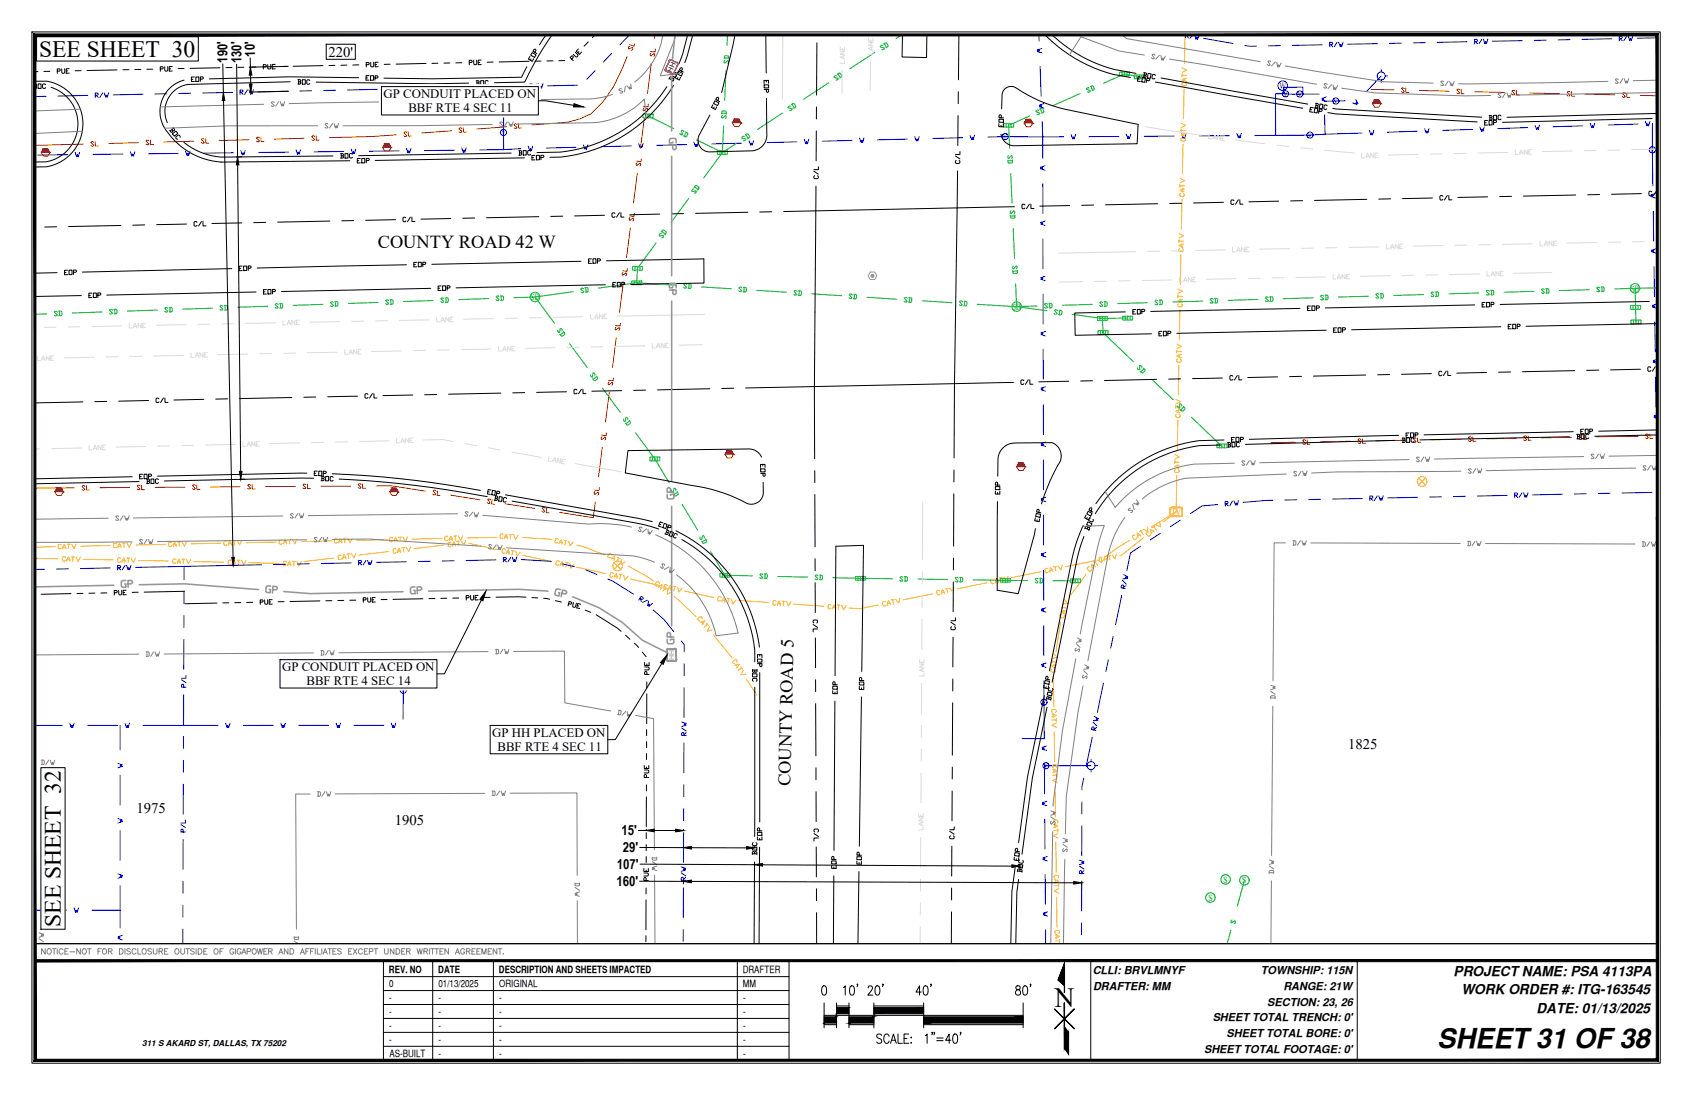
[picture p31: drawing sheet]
<svg xmlns="http://www.w3.org/2000/svg" width="432mm" height="279mm" viewBox="0 0 432 279" stroke-linecap="round" stroke-linejoin="round" font-family="sans-serif">
<defs><g id="words">
<text font-size="7.1" x="269.1" y="257">N</text>
<text font-size="7" x="366.8" y="267.3">SHEET31 OF38</text>
<g font-size="6">
<text x="10" y="14.5">SEE SHEET 30</text>
<text x="15.5" y="236.5" transform="rotate(-90 15.5 236.5)">SEE SHEET 32</text>
</g>
<g font-size="4.7">
<text x="96.4" y="63.3">COUNTY ROAD 42 W</text>
<text x="201.7" y="200.6" transform="rotate(-89 201.7 200.6)">COUNTY ROAD 5</text>
</g>
<g font-size="3.8">
<text x="83.8" y="14.5">220'</text>
<text x="344" y="191.1">1825</text>
<text x="34.9" y="207.3">1975</text>
<text x="100.7" y="210.5">1905</text>
</g>
<g font-size="3.5">
<text x="58.1" y="16" transform="rotate(-91 58.1 16)">190'</text>
<text x="61.6" y="16.2" transform="rotate(-91 61.6 16.2)">130'</text>
<text x="65.1" y="14.5" transform="rotate(-91 65.1 14.5)">10'</text>
<text x="158.6" y="213.1">15'</text>
<text x="157.4" y="221.7">107'</text>
<text x="159" y="217.5">29'</text>
<text x="157.3" y="226.1">160'</text>
<text x="371" y="249">PROJECT NAME: PSA 4113PA</text>
<text x="372.9" y="253.6">WORK ORDER #: ITG-163545</text>
<text x="392.1" y="258.4">DATE: 01/13/2025</text>
</g>
<g font-size="3.3">
<text x="97.9" y="25">GP CONDUIT PLACED ON</text>
<text x="104.2" y="28.7">BBF RTE 4 SEC 11</text>
<text x="72" y="171.2">GP CONDUIT PLACED ON</text>
<text x="78.2" y="174.9">BBF RTE 4 SEC 14</text>
<text x="125.6" y="188">GP HH PLACED ON</text>
<text x="127" y="191.7">BBF RTE 4 SEC 11</text>
</g>
<g font-size="2.8">
<text x="278.9" y="248.6">CLLI: BRVLMNYF</text>
<text x="321.8" y="248.6">TOWNSHIP: 115N</text>
<text x="279" y="252.6">DRAFTER: MM</text>
<text x="323.4" y="256.7">SECTION: 23, 26</text>
<text x="327.5" y="252.6">RANGE: 21W</text>
<text x="309.5" y="260.5">SHEET TOTAL TRENCH: 0'</text>
<text x="307.3" y="268.7">SHEET TOTAL FOOTAGE: 0'</text>
<text x="313" y="264.6">SHEET TOTAL BORE: 0'</text>
</g>
<g font-size="2.6">
<text x="99.3" y="248.4">REV. NO</text>
<text x="99.4" y="251.9">0</text>
<text x="111.8" y="248.4">DATE</text>
<text x="111.9" y="251.9">01/13/2025</text>
<text x="127.3" y="248.4">DESCRIPTION AND SHEETS IMPACTED</text>
<text x="127.4" y="251.9">ORIGINAL</text>
<text x="189.5" y="248.4">DRAFTER</text>
<text x="189.6" y="251.9">MM</text>
<text x="99.3" y="255.5">-</text>
<text x="111.9" y="255.5">-</text>
<text x="127.4" y="255.5">-</text>
<text x="189.7" y="255.5">-</text>
<text x="99.3" y="259.1">-</text>
<text x="99.3" y="262.6">-</text>
<text x="111.9" y="259.1">-</text>
<text x="111.9" y="262.6">-</text>
<text x="127.4" y="259.1">-</text>
<text x="127.4" y="262.6">-</text>
<text x="189.7" y="259.1">-</text>
<text x="189.7" y="262.6">-</text>
<text x="99.3" y="266.2">-</text>
<text x="99.4" y="269.7">AS-BUILT</text>
<text x="111.9" y="266.2">-</text>
<text x="111.9" y="269.7">-</text>
<text x="127.4" y="266.2">-</text>
<text x="127.4" y="269.7">-</text>
<text x="189.7" y="266.2">-</text>
<text x="189.7" y="269.7">-</text>
</g>
<text font-size="2.4" fill="#00f" x="326.4" y="22.7">W</text>
<g font-size="2.4" fill="#00b82e">
<text x="135.5" y="76.6">SD</text>
<text x="416.2" y="74.4">SD</text>
<text x="258.4" y="79">SD</text>
</g>
<text font-size="2.4" fill="#ff7f00" x="298.9" y="131.4">TV</text>
<g font-size="2.4" fill="#00b800">
<text x="312.3" y="225.2">S</text>
<text x="317" y="225.4">S</text>
<text x="308.4" y="229.8">S</text>
</g>
<text font-size="2.1" x="36.3" y="267">311 S AKARD ST, DALLAS, TX 75202</text>
<g font-size="1.9" fill="#00f">
<text x="327.5" y="24.6">V</text>
<text x="331.2" y="24.7">V</text>
<text x="340.4" y="26.5">V</text>
<text x="128" y="34.5">V</text>
<text x="255.9" y="35.6">V</text>
<text x="333.8" y="35.2">V</text>
<text x="421.2" y="38.9">V</text>
<text x="102.4" y="176.8">V</text>
<text x="265.9" y="179.9">V</text>
<text x="266.4" y="196.1">V</text>
</g>
<text font-size="1.8" x="171.4" y="18.5" transform="rotate(-63 171.4 18.5)">HH</text>
<text font-size="1.8" fill="#989898" x="172" y="168.4" transform="rotate(-90 172 168.4)">HH</text>
</g></defs>
<!-- layer: WATER STRUCT-EX -->
<g fill="none" stroke="#00f" stroke-width=".26">
<path d="M352.5 17.7v.7M353.5 19.4h.6M128.6 22.6v.6M128.6 25.3v.6M129.6 24.2h.7M352.5 20.4v.6M102.9 173v.7M102.9 175.7v.6M103.9 174.7h.7M278.4 193.7v.7M278.4 196.4v.6M279.5 195.4h.6"/>
<circle cx="352.5" cy="19.4" r="1.03"/>
<circle cx="128.5" cy="33.8" r=".79"/>
<circle cx="128.6" cy="24.2" r="1.03"/>
<circle cx="256.5" cy="34.9" r=".79"/>
<circle cx="327.4" cy="21.9" r="1.22"/>
<circle cx="328.1" cy="23.9" r=".79"/>
<circle cx="331.7" cy="24" r=".79"/>
<circle cx="334.3" cy="34.5" r=".79"/>
<circle cx="340.9" cy="25.8" r=".79"/>
<circle cx="421.7" cy="38.2" r=".79"/>
<circle cx="102.9" cy="174.7" r="1.03"/>
<circle cx="102.9" cy="176.1" r=".79"/>
<circle cx="266.4" cy="179.2" r=".79"/>
<circle cx="266.9" cy="195.4" r=".79"/>
<circle cx="278.4" cy="195.4" r="1.03"/>
</g>
<!-- layer: WATER LINE -->
<g fill="none" stroke="#00f" stroke-width=".26">
<path d="M265.1 8.9l.1 1.6M265.4 17l.3 7.6M265.8 12.4l-1.1 .4 .6 .2-.6 .2 1.2 .3M352.5 19.4l-3.7 3.9M17.3 39.5l-7.6 .1M20.3 38.9l-.4 1.1-.2-.5-.1 .5-.4-1.1M31.4 39.3l-7.7 .1M33.3 38.7l.4 1.2 .1-.6 .2 .6 .4-1.2M45.5 39.2h-7.7M48.5 38.5l-.4 1.2-.2-.6-.1 .6-.5-1.1M59.6 39l-7.7 .1M62.6 38.4l-.4 1.1-.2-.6-.2 .6-.4-1.1"/>
<path d="M73.7 38.8l-7.7 .1M76.7 38.2l-.4 1.2-.2-.6-.2 .6-.4-1.2M87.8 38.7l-7.7 .1M89.6 38.1l.4 1.1 .2-.6 .2 .6 .4-1.1M101.9 38.5l-7.7 .1M104.9 37.9l-.4 1.1-.2-.5-.2 .5-.4-1.1M116 38.3l-7.7 .1M119 37.7l-.4 1.2-.2-.6-.2 .6-.4-1.2M128.6 24.2l-.1 14h-6.1M132.9 38l-4.4 .2M135.9 37.3l-.3 1.1-.2-.5-.2 .6-.4-1.2M147 37.6l-7.6 .2"/>
<path d="M150 36.9l-.3 1.2-.2-.6-.2 .6-.4-1.1M161.1 37.2l-7.6 .2M164.1 36.6l-.3 1.1-.2-.5-.2 .6-.4-1.2M175.2 36.9l-7.6 .2M178.2 36.2l-.3 1.2-.2-.6-.2 .6-.4-1.1M189.3 36.5l-7.6 .2M192.3 35.9l-.3 1.1-.3-.5-.1 .6-.4-1.2M203.4 36.2l-7.7 .2M206.4 35.5l-.3 1.2-.3-.6-.1 .6-.4-1.1M217.5 35.8l-7.7 .2M220.5 35.2l-.3 1.1-.3-.5-.1 .5-.4-1.1M231.6 35.5l-7.7 .2"/>
<path d="M234.6 34.8l-.4 1.2-.2-.6-.2 .6-.4-1.1M245.7 35.1l-7.7 .2M248.7 34.5l-.4 1.1-.2-.5-.2 .5-.4-1.1M252.1 35l14-.1v5.5M266 31l.1 3.9h5.3M266.4 26.4l-1.2 .5 .6 .1-.6 .2 1.2 .4M274.5 34.3l-.4 1.2-.2-.6-.2 .6-.4-1.2M285.5 34.8l-7.6 .1M287.4 34.2l.4 1.2 .2-.6 .2 .6 .4-1.2M299.6 34.7l-7.6 .1M302.7 34.1l-.4 1.2-.2-.6-.2 .6-.4-1.2M313.7 34.6l-7.6 .1"/>
<path d="M315.6 34l.4 1.2 .2-.6 .2 .6 .4-1.2M325.6 34.5l-5.4 .1M327.6 23.9v-1.6l4.9-.1v1.8M336.7 24l-11.2-.1 .1 10.6M338 29.3l.2 4.9M338.2 34.2l-3.9 .3h-8.7M338.5 24.7l-1.2 .4 .6 .2-.6 .2 1.2 .4M343.3 25.7l-5.4 .1M346 25.4l.6 1.1-.6-.3 .3 .5-1.1-.5M347.6 34l-9.4 .2M350.6 33.3l-.3 1.1-.2-.5-.2 .5-.4-1.1M361.7 33.5l-7.6 .2"/>
<path d="M364.7 32.8l-.3 1.2-.2-.6-.2 .6-.4-1.1M375.8 33l-7.6 .3M378.8 32.4l-.4 1.1-.2-.6-.1 .6-.4-1.1M389.8 32.6l-7.6 .2M392.9 31.9l-.4 1.1-.2-.5-.1 .6-.5-1.2M403.9 32.1l-7.6 .2M407 31.4l-.4 1.2-.2-.6-.1 .6-.5-1.1M418 31.6l-7.6 .3M421.1 31l-.4 1.1-.2-.5-.2 .5-.4-1.1M421.7 31.5l.1 16M266.1 46.9v7.6M266.7 42.3l-1.1 .4 .5 .2-.5 .2 1.1 .3"/>
<path d="M266.7 56.4l-1.1 .4 .5 .2-.5 .2 1.1 .3M421.9 53.9l.1 7.7M422.4 49.4l-1.1 .4 .6 .1-.6 .2 1.1 .4M266.1 61l.1 7.6M266.2 75.1v7.6M266.7 70.5l-1.1 .4 .6 .2-.6 .1 1.2 .4M422.1 68l.1 7.6M422.6 63.5l-1.1 .4 .5 .1-.5 .2 1.1 .4M422.8 77.6l-1.1 .3 .6 .2-.6 .2 1.1 .4M266.2 89.2v7.6M266.8 84.6l-1.2 .4 .6 .2-.6 .1 1.2 .4M266.8 98.7l-1.1 .4 .5 .2-.5 .1 1.1 .4"/>
<path d="M422.3 82.1l.1 7.6M422.5 96.2l.1 7.6M422.9 91.7l-1 .3 .5 .2-.5 .2 1 .4M266.3 103.3v7.6M266.3 117.3v7.7M266.8 112.8l-1.1 .4 .6 .1-.6 .2 1.1 .4M422.7 110.3l.2 12.6M422.9 105.8l-.8 .3 .6 .2-.6 .2 .8 .3M266.3 131.4v7.7M266.9 126.9l-1.2 .4 .6 .1-.6 .2 1.2 .4M422.9 132l-.3 .1 .3 .1M422.9 132.3l-.3 .1 .3 .1"/>
<path d="M266.3 145.5l.1 7.7M266.4 159.6v7.7M266.9 141l-1.1 .4 .5 .1-.5 .2 1.1 .4M266.9 155.1l-1.1 .3 .6 .2-.6 .2 1.1 .4M102.9 174.7l-.1 8.8M266.4 173.7l.1 14.7h-5.7M267 169.2l-1.2 .3 .6 .2-.6 .2 1.2 .4M8.9 185.1h7M17.8 184.5l.4 1.2 .2-.6 .2 .6 .3-1.2M22.4 185.1h7.6M30.1 194.8l1.1 .4-.6 .1 .6 .2-1.1 .4M30.6 185.1v6.2"/>
<path d="M30.6 197.8v7.6M31.9 184.5l.4 1.2 .2-.6 .2 .6 .3-1.2M36.5 185.1h19.2M57.6 184.5l.4 1.2 .1-.6 .2 .6 .4-1.2M69.8 185.1h-7.7M71.7 184.5l.4 1.2 .1-.6 .2 .6 .4-1.2M76.2 185.1h7.7M85.8 184.5l.3 1.2 .2-.6 .2 .6 .4-1.2M90.3 185.1h7.7M99.9 184.5l.3 1.2 .2-.6 .2 .6 .4-1.2M266.5 194.9l.1 7.6M267.1 190.4l-1.2 .3 .6 .2-.6 .2 1.2 .4"/>
<path d="M278.4 195.4h-11.8M30.1 208.9l1.1 .4-.6 .1 .6 .2-1.1 .4M30.6 211.9v7.6M266.6 209l.1 7.6M267.2 204.4l-1.2 .4 .6 .2-.6 .2 1.2 .4M267.3 218.5l-1.2 .4 .6 .2-.6 .2 1.2 .4M9.4 232.2h7.6M18.9 231.7l.4 1.1 .2-.6 .2 .6 .3-1.1M23.5 232.2h7.1v4.6M30.1 223l1.1 .4-.6 .1 .6 .2-1.1 .4M30.6 226v6.2M31.2 238.7l-1.1 .4 .5 .1-.5 .2 1.1 .4"/>
<path d="M266.7 223.1l.1 7.6M266.8 237.2v3.6M267.4 232.6l-1.2 .4 .6 .2-.6 .2 1.2 .4"/>
</g>
<!-- layer: CATV LINE -->
<g fill="none" stroke="#ffbf00" stroke-width=".26">
<path d="M301.7 18.8l-.1 .8M301.7 19.2h1.1M301.7 17.3l1.1 .6-1.1 .6M302.4 8.9l-.1 7.3M301.4 33.3h1.1M301.4 32.9v.8M301.4 31.4l1.2 .6-1.2 .6M301.6 35.2l-.3 .2v.4l.2 .2h.8l.2-.2-.2-.6M301.8 21.1l-.2 .2 .2 .6h.8l.2-.2-.2-.6M301.9 36.8l-.1 7.6M302.2 34.1l-.1 .8M302.2 22.7l-.2 7.6"/>
<path d="M302.4 20v.8M302.5 34.1l-1.1 .4 1.1 .4M302.8 20l-1.2 .4 .8 .4h.4M300.9 59.6l1.1 .6-1.1 .5M301.1 47v.8M301.1 47.4h1.2M301.2 45.5l1.1 .6-1.2 .6M301.3 49.3l-.2 .2 .2 .6h.7l.2-.2-.2-.6M301.6 50.8l-.1 7.7M301.9 48.2v.8M302.3 48.2l-1.2 .4 .8 .4h.3M300.6 75.2v.8"/>
<path d="M300.6 75.6h1.2M300.6 73.7l1.2 .6-1.2 .5M300.8 77.5l-.2 .2 .1 .6h.8l.2-.2-.2-.6M300.9 61.5h1.1M300.9 61.1v.8M301 63.4l-.2 .2 .2 .6h.8l.2-.2-.2-.6M301.1 79l-.1 7.7M301.3 76.4v.7M301.4 64.9l-.2 7.7M301.6 62.3v.8M301.7 76.4h-.4l-.7 .4 1.1 .4M302 62.3l-1.2 .4 1.2 .4"/>
<path d="M300.3 89.7h1.2M300.4 89.3l-.1 .8M300.4 87.8l1.1 .6-1.1 .5M300.5 91.6l-.2 .2 .2 .6h.7l.2-.2-.1-.6M300.8 93.1l-.1 7.7M301.1 90.5v.7M301.5 90.5h-.4l-.8 .3 1.2 .4M299.8 117.9h1.1M299.8 117.5v.8M299.8 116l1.2 .6-1.2 .5M300 119.8l-.2 .2 .2 .6h.7l.2-.2-.2-.6M300.1 103.4v.8"/>
<path d="M300.1 103.8h1.1M300.1 101.9l1.1 .6-1.1 .5M300.2 105.7l-.2 .2 .2 .6h.8l.2-.2-.2-.6M300.6 118.7l-.1 .7M300.6 107.2l-.2 7.7M300.8 104.6v.7M300.9 118.7h-.3l-.8 .3 1.1 .4M301.2 104.6h-.4l-.7 .3 1.1 .4M14.1 139.5l-5.2 .1M15.6 139.1l-.2-.2-.5 .2v.8l.2 .2 .5-.3M16.8 139.6l-.8 .1M17.1 138.9h.8"/>
<path d="M17.5 138.9v1.1M19.4 138.8l-.5 1.2-.6-1.2M28.2 139.2l-7.6 .2M29.7 138.8l-.6-.2-.1 .2v.8l.5 .1 .2-.1M30.1 139.3h.8M30.1 139.7v-.4l.4-.7 .4 1.1M31.2 138.6h.8M31.6 138.6v1.1M33.5 138.5l-.5 1.2-.6-1.2M42.3 138.9l-7.6 .2M43.8 138.5l-.6-.2-.1 .2v.8l.5 .1 .2-.1M44.2 139h.8"/>
<path d="M44.2 139.4v-.4l.4-.7 .4 1.1M45.7 138.3v1.1M46.1 138.2l-.8 .1M47.6 138.2l-.5 1.2-.6-1.2M56.4 138.6l-7.6 .2M57.9 138.2l-.2-.2-.6 .2 .1 .8 .1 .1 .6-.1M58.3 139.1l.4-1.1 .4 1.1M58.3 138.7h.8M59.8 138v1.1M60.2 137.9l-.8 .1M61.7 137.9l-.5 1.2-.6-1.2M70.5 138.3l-7.6 .2"/>
<path d="M72 137.9l-.2-.2-.6 .2v.8l.2 .2 .6-.2M73.2 138.8v-.4l-.5-.7-.3 1.1M73.2 138.4l-.8 .1M73.9 137.7v1.1M74.3 137.6l-.8 .1M75.8 137.6l-.6 1.2-.5-1.2M84.6 138l-7.6 .2M86.1 137.6l-.6-.2-.2 .2v.8l.2 .2h.4l.2-.3M87.2 138.5v-.4l-.4-.7-.3 1.1M87.2 138.1l-.7 .1M88 137.4v1.1M88.4 137.4h-.8"/>
<path d="M89.9 137.3l-.6 1.2-.5-1.1M98.7 137.7l-7.6 .2M100.2 137.3l-.6-.2-.2 .2v.8l.2 .2h.4l.2-.3M101.3 138.2v-.4l-.4-.7-.3 1.1M101.3 137.8l-.7 .1M102.1 137.1v1.1M102.5 137.1h-.8M102.9 139.7l.1 1.2M103.3 139.7l-.8 .1M104 137l-.6 1.2-.6-1.1M104.8 139.5l-.4 1.2-.7-1M112.8 137.4l-7.7 .2"/>
<path d="M113.2 139.1l-7.6 .9M114.3 137l-.2-.2-.6 .2v.8l.2 .2 .6-.2M115 138.5l-.2-.2-.5 .3 .1 .8 .6 .1 .1-.2M115.4 137.9v-.4l-.4-.7-.3 1.1M115.4 137.5l-.7 .1M116.2 136.8v1.1M116.2 138.9l-.7 .1M116.3 139.3l-.5-1.1-.3 1.2M116.6 136.8h-.8M116.9 138.1l.1 1.1M117.3 138l-.8 .1M118.1 136.7l-.6 1.2-.6-1.1"/>
<path d="M118.8 137.9l-.4 1.2-.7-1.1M119.6 138.6l7.4 1.7M126.9 137.1l-7.7 .2M128.4 136.4l-.6-.2-.1 .2-.1 .8 .6 .2 .2-.2M128.7 137.4l.5-1.1 .3 1.2M128.8 137l.7 .1M129.9 136.4h.8M130.3 136.4v1.1M131.1 136.4l.5 1.2 .6-1.1M133.3 137.1l7.6 .6M142.5 137.7l-.2-.2h-.5l-.2 .8 .5 .3 .2-.2M142.7 138.7l.6-1 .1 1.2"/>
<path d="M142.7 138.3l.8 .2M144 137.8l.8 .2M144.4 137.9l-.3 1.1M145.1 138.1l.3 1.2 .9-1M147.2 139.1l1.7 .4 5.5 2.1M288.2 137.9l-3.2 1.9-3.1 2.4M289.6 136.6l-.2-.1-.4 .5 .4 .6 .2 .1 .4-.5M290.9 136.5l-.6 .4M291.1 136.8l-.2-.3-.7-.5 .2 1.2M291.2 135.4l.6 1M291.5 135.2l-.6 .4M291.8 137.2l-5.6 4.5-.4 .1"/>
<path d="M292.8 134.4l.1 1.3-1.1-.7M293.1 135.7h-.3l-.3 .5 .5 .6h.2l.4-.5M294.3 135.5l-.6 .5M294.4 134.4l.8 .9M294.6 135.8l-.3-.3-.7-.4 .4 1.1M294.7 134.2l-.5 .4M296 133.2l.2 1.3-1.1-.6M300.1 130.6l-3.2 2.6M300.1 130.6l-6.3 3.9M300.3 121.3l-.2 9.3M8.9 142.5l5.9 .1M16.7 142.2l-.6-.2-.2 .2v.8l.6 .2 .2-.2"/>
<path d="M16.8 140l-.4-1.1-.4 .8v.3M17.1 143.2l.4-1.1 .3 .7v.4M17.1 142.8h.7M18.2 142.1h.8M18.6 142.1v1.1M19.4 142.1l.5 1.2 .6-1.2M21.3 142.7l7.6 .2M30.8 142.5l-.2-.2-.6 .2v.8l.2 .2 .6-.2M31.2 143.5l.4-1.2 .3 1.2M31.2 143.1h.7M32.3 142.4h.8M32.7 142.4v1.1"/>
<path d="M33.5 142.4l.5 1.2 .6-1.2M35.4 143l7.6 .2M44.9 142.8l-.6-.2-.2 .2v.8l.2 .2 .6-.2M45.3 143.8l.4-1.2 .3 1.2M45.3 143.4h.7M46.4 142.7h.8M46.8 142.7v1.1M47.6 142.7l.5 1.1 .6-1.1M49.4 143.3l7.7 .1M59 143.1l-.6-.2-.2 .2v.7l.6 .3 .2-.2M59.4 144.1v-.4l.4-.8 .3 1.2M59.4 143.7h.7"/>
<path d="M60.5 142.9l.8 .1M60.9 143v1.1M61.7 143l.5 1.1 .6-1.1M63.5 143.6l7.7 .1M73.1 143.4l-.2-.2-.6 .2v.7l.2 .2 .6-.1M73.4 144.4l.5-1.2 .3 1.2M73.4 144h.8M74.6 143.2l.8 .1M75 143.2v1.2M75.8 143.3l.5 1.1 .6-1.1M85.2 142.4l-7.6 .9M87 141.8l-.2-.2-.5 .3 .1 .7 .2 .2 .5-.3"/>
<path d="M88.2 142.2l-.7 .1M88.3 142.6l-.5-1.1-.3 1.2M88.9 141.4l.1 1.1M89.3 141.3l-.8 .1M90.8 141.2l-.4 1.1-.7-1M99.2 140.7l-7.6 .9M101 140.1l-.6-.1-.1 .2 .1 .8 .6 .1 .1-.2M102.2 140.6l-.7 .1M102.3 141l-.5-1.1-.3 1.2M129 140.3l-.5-.3-.3 .1-.1 .8 .1 .2h.6M129.2 141.3l.6-1 .1 1.2M129.2 140.9l.8 .2"/>
<path d="M130.5 140.4l.8 .2M130.9 140.5l-.3 1.1M131.6 140.7l.4 1.2 .8-1M133.4 141.7l7.4 1.6M142.7 143.3l-.5-.3-.2 .2-.2 .7 .6 .3 .2-.1M142.9 144.4l.7-1.1 .1 1.2M143 144l.7 .1M144.3 143.5l.7 .2M144.7 143.6l-.3 1.1M145.4 143.7l.3 1.3 .8-1M147.1 144.7l7.5 1.6M156 142.7l.9-.9-.2 1.2"/>
<path d="M156.1 141.6l-.4-.4-.2 .1-.4 .6 .1 .3 .6 .1M156.2 142.3l.6 .4M156.5 146.4l-.1-.2h-.6l-.2 .8 .5 .3 .3-.2M156.7 147.4l.1-.4 .5-.6 .1 1.2M156.8 147l.7 .2M157.6 142.2l.6 .4M157.9 142.4l-.6 1M158.1 146.5l.7 .2M158.4 146.6l-.2 1.1M158.6 142.8l-.1 1.3 1.1-.8M159.2 146.8l.3 1.2 .8-1M160.3 144.4l5.2 2.9 1.3 1"/>
<path d="M160.9 147.7l7.4 1.7M168 149.9l1-.7-.4 1.1M168.2 149.6l.6 .5M168.3 148.9l-.4-.5h-.3l-.4 .7v.2l.6 .2M169.6 149.7l.6 .4M169.9 149.9l-.7 .9M170.3 149.4l-.5-.3-.3 .2-.1 .7 .1 .2h.6M170.5 150.5l.6-1.1 .1 1.2M170.5 150.3l-.2 1.3 1.1-.6M170.5 150.1l.8 .1M171.8 149.6l.8 .2M172 152.2l1.3 1 4.3 4.1"/>
<path d="M172.2 149.7l-.3 1.1M172.9 149.8l.3 1.3 .9-1M174.7 150.8l7.4 1.6M178.7 158.8l1.1-.4-.6 1M179 158.6l.5 .6M179.2 157.9l-.2-.5h-.3l-.6 .4v.3l.5 .3M180.3 159l.5 .6M180.6 159.3l-.9 .7M181 159.9l-.5 1.2 1.3-.3M184 152.5l-.5-.3-.2 .1-.2 .8 .2 .2 .6-.1M184.2 153.5l.6-1 .2 1.2M184.3 153.1l.7 .2"/>
<path d="M185.6 152.6l.7 .2M185.9 152.7l-.2 1.1M186.7 152.9l.3 1.2 .8-1M188.5 153.2l7.6 .5M198.1 153.5l-.2-.2-.6 .1v.8l.5 .2 .2-.2M198.4 154.5l.4-1.2 .3 1.2M198.4 154.1h.8M199.6 153.4h.7M200 153.4l-.1 1.2M200.7 153.5l.5 1.1 .7-1.1M202.6 154.2l7.6 .5M212.1 154.4l-.5-.2-.2 .2-.1 .8 .6 .2 .2-.2"/>
<path d="M212.4 155.4l.5-1.1 .3 1.2M212.5 155l.7 .1M213.7 154.3l.7 .1M214 154.4v1.1M214.8 154.4l.5 1.2 .6-1.1M224.2 154.3l-4.8 1-2.7-.2M226 153.6l-.6-.1-.2 .3 .2 .7 .6 .1 .1-.3M227.2 153.9l-.8 .2M227.3 154.3l-.1-.4-.5-.6-.3 .8 .1 .4M227.8 153l.2 1.2M228.2 153l-.8 .1M229.7 152.7l-.4 1.2-.8-1"/>
<path d="M238 151.5l-7.5 1.6M239.8 150.8l-.3-.2-.5 .3 .2 .8 .2 .1 .5-.3M241 151.1l-.7 .2M241.1 151.5l-.6-1.1-.2 1.2M241.6 150.2l.2 1.1M242 150.1l-.8 .2M243.5 149.8l-.4 1.3-.7-1M251.8 148.7l-7.5 1.5M253.6 148l-.2-.2-.6 .3 .2 .7 .6 .1 .1-.2M254.8 148.3l-.7 .1M254.9 148.7l-.6-1.1-.2 .8v.4M255.4 147.4l.3 1.1"/>
<path d="M255.8 147.3l-.8 .2M257.3 147l-.4 1.2-.7-1M265.6 145.9l-7.5 1.5M267.4 145.1h-.6l-.1 .2 .1 .7 .2 .2 .5-.3M268.6 145.5l-.7 .1M268.7 145.8l-.6-1-.1 1.2M269.2 144.6l.3 1.1M269.6 144.5l-.7 .1M270.7 158.7l-1.2 7.5M270.8 156.8l-.4 .5 .2 .2 .7 .2 .2-.1v-.6M271.1 154.9l1.1 .3M271.1 144.2l-.3 1.2-.8-1"/>
<path d="M271.2 154.5l-.2 .7M271.6 153l.9 .9-1.2 .2M271.6 155.8l-.2 .7M272 155.9l-1.2 .1 1 .6M277.2 146.5l-4.6 6.1M278.1 144.7l-.3-.1-.3 .5 .4 .6 .3 .1 .3-.5M279.3 144.4l-.6 .5M279.4 143.1l-7.5 1.5M279.5 143.4l.7 .9M279.5 144.7l-.9-.7 .4 1.2M279.8 143.1l-.6 .5M281 142.2l.2 1.2-1.1-.5"/>
<path d="M281.2 142.3l-.2-.1-.5 .3 .1 .7 .2 .2 .6-.3M282.4 142.6l-.7 .2M282.5 143l-.1-.4-.5-.6-.1 1.2M283 141.7l.3 1.2M283.4 141.7l-.7 .1M284.9 141.4l-.3 1.2-.8-1M182.1 162l4.8 5.9M187.5 169.8l1.2-.3-.8 .9M187.8 169.6l.4 .6M188.1 169v-.3l-.4-.4-.7 .4 .2 .6 .2 .1M189.1 170.1l.4 .7M189.3 170.4l-1 .6"/>
<path d="M189.7 171.1l-.6 1.1 1.2-.2M190.5 173.3l2.6 4.1M268.4 170.7l-.2 .5 .1 .3 .8 .1 .2-.2-.1-.6M268.5 168.8l1.2 .2M268.6 168.4l-.1 .8M268.8 166.9l1.1 .7-1.3 .4M268.8 172.7l.1 7.6M269.2 169.7l-.2 .7M269.6 169.7l-1.2 .2 .6 .5 .4 .1M268.4 182.2l1.2 .4-1.2 .3M268.4 183.7h1.2M268.6 181.8l-.2-.2 .2-.6h.7l.2 .2-.2 .6"/>
<path d="M268.6 196.3l1.1 .4-1.1 .3M268.6 197.8h1.2M268.8 182.2v.7M268.8 195.9l-.2-.6 .2-.2h.7l.2 .6-.1 .2M269 196.3v.7M269 186.8l.2 7.6M269.6 183.3v.8M269.6 184.5l-1.2 .5 1.2 .6M269.8 198.6l-1.2 .5 1.2 .6M269.8 197.4v.8M268.8 210.4l1.2 .4-1.2 .3M268.8 211.9h1.2"/>
<path d="M269 210l-.2-.2 .2-.6h.7l.2 .2-.2 .6M269.2 210.4v.7M269.2 200.9l.1 7.6M269.5 214.9l.1 7.7M270 211.5v.8M270 212.7l-1.2 .5 1.2 .6M269 224.5l1.2 .4-1.2 .3M269 226h1.2M269.2 224.1l-.2-.6 .2-.2h.7l.3 .6-.2 .2M269.2 238.6l1.2 .4-1.2 .3M269.4 238.2l-.2-.2 .2-.6h.8l.1 .2-.1 .6M269.4 224.5v.7"/>
<path d="M269.6 238.6v.7M269.6 229l.1 7.7M270.2 225.6v.8M270.2 226.8l-1.2 .5 1.2 .6M270.4 239.7v.8M269.2 240.1h1.2"/>
</g>
<!-- layer: STREET LIGHT LINE -->
<g fill="none" stroke="#f00" stroke-width=".26">
<path d="M160 14.4l-1.4 3.5-2.1 4.4-2.6 3.7-3.1 3-2.9 1.4-2.9 .8-9.3 .7M160.7 11.8l-.4 .5 .1 .2 1-.4 .1 .2-.4 .5M162 11.1l-.3 .7-1-.4M166.2 13.5l-.3 .6 .2 .2 .8-.6 .1 .5-.2 .2M166.2 16.2l-1 7.6M167.1 8.9l-.1 .9M167.3 12.5l-.1 .8-1.2-.2M11.1 38h1.1l.5 .9-.5 .9h-1.1l-.6-.9zM21.3 36.8l-12.4 .3M23.9 36.3l-.2-.2-.5 .2 .7 .8-.1 .2-.6-.2M24.3 36.1v1.2h.8M35.4 36.4l-7.7 .2"/>
<path d="M38 36l-.6-.2-.1 .2 .7 .7-.2 .2-.5-.2M38.4 35.8v1.1h.8M49.5 36l-7.7 .2M52.1 35.6l-.2-.2-.5 .2 .7 .7-.5 .3-.2-.2M52.5 35.4v1.1h.8M63.5 35.7l-7.6 .2M66.2 35.2l-.6-.2-.2 .2 .8 .8-.2 .2-.5-.2M66.6 35v1.2l.8-.1M77.6 35.3l-7.6 .2M80.3 34.8l-.6-.1-.2 .2 .8 .7-.5 .2-.2-.2M80.7 34.6v1.2h.8M98.2 36.7h1.1l.5 .9-.5 1h-1.1l-.5-1z"/>
<path d="M101.2 34.4l-6.2 .4-10.9 .3M103.8 33.8l-.2-.2-.4 .1-.2 .2 .8 .7-.5 .2-.2-.2M104.2 33.6v1.1h.8M115.2 33.4l-7.6 .5M117.9 32.8l-.3-.2-.5 .3 .8 .7-.6 .2-.1-.2M118.2 32.6l.1 1.1h.8M129.3 32.4l-7.6 .5M131.9 31.8l-.6-.2-.2 .2 .9 .7-.2 .2-.6-.1M132.3 31.6l.1 1.1 .7-.1M164.4 27.5l-.2 .2 .1 .6 .8-.7 .2 .2-.3 .6M164.4 30.2l-1 7.6M165.5 26.5l-.1 .8-1.2-.2"/>
<path d="M187.5 30.4h1.1l.5 .9-.5 1h-1.1l-.6-1zM261.9 30.4h1.1l.6 1-.6 1h-1.1l-.5-1zM349.9 22.8l5.8 .1M350.8 25.5h1.1l.5 .9-.5 .9h-1.1l-.6-.9zM358.4 22.6l-.2-.2-.5 .2 .7 .8-.2 .2h-.4l-.2-.2M358.8 22.5v1.1h.7M362.2 23.1l7.6 .2M372.5 22.9l-.6-.2-.1 .2 .7 .8-.2 .2-.6-.2M372.9 22.8v1.1h.7M376.3 23.4l7.6 .2M386.6 23.3l-.6-.2-.2 .1 .8 .8-.2 .2-.6-.2M387 23.1v1.1h.7"/>
<path d="M390.4 23.7l7.6 .2M400.7 23.6l-.6-.2-.2 .2 .8 .7-.2 .2-.6-.2M401.1 23.4v1.1l.7 .1M404.5 24l7.6 .2M414.8 23.9l-.2-.2-.6 .2 .8 .7-.2 .2h-.4l-.2-.2M415.2 23.7v1.1h.7M418.6 24.3l4.3 .1M160.8 55.5l-.2 .2 .1 .6 .9-.7 .1 .2-.2 .5M160.8 58.2l-.9 7.6M161.9 54.5l-.1 .7-1.1-.1M162.6 41.5l-.3 .6 .2 .2 .8-.7 .2 .6-.2 .2M162.6 44.2l-.9 7.6"/>
<path d="M163.7 40.5l-.1 .8-1.1-.2M159 69.5l-.2 .2 .1 .6 .9-.7 .1 .6-.2 .1M159.1 72.2l-1 7.5M160.1 68.5l-.1 .7-1.1-.1M155.4 97.5l-.2 .1 .2 .6 .8-.6 .2 .2-.3 .5M156.5 96.4l-.1 .8-1.1-.2M157.2 83.5l-.2 .1v.4l.1 .2 .9-.6 .2 .2-.3 .5M157.3 86.2l-1 7.5M158.3 82.5l-.1 .7-1.1-.1M153.7 111.4l-.3 .6 .2 .2 .8-.7 .2 .3-.3 .5M153.7 114.1l-1 7.6M154.7 110.4v.8l-1.2-.2"/>
<path d="M155.5 100.1l-1 7.6M185.6 114.9h1.1l.5 1-.5 1h-1.1l-.6-1zM260 118.1h1.1l.6 1-.6 .9h-1.1l-.6-.9zM330.6 112.8l-6.3 .1M333.2 112.4l-.6-.2-.2 .2 .8 .8-.2 .2-.5-.2M333.6 112.2v1.2l.8-.1M344.7 112.6l-7.7 .1M347.3 112.2l-.2-.2-.6 .2 .8 .7-.5 .2-.2-.2M347.7 112v1.1h.8M358.7 112.3l-7.6 .2M361.4 111.9l-.2-.2-.6 .2 .8 .8-.6 .2-.1-.2M361.8 111.7v1.2l.8-.1"/>
<path d="M372.8 112.1l-7.6 .1M375.5 111.7l-.2-.2-.6 .2 .8 .7-.6 .2-.1-.2M375.9 111.5v1.1h.8M386.9 111.8l-7.6 .2M389.6 111.4l-.6-.2-.2 .2 .8 .8-.2 .2-.5-.2M390 111.2v1.2l.8-.1M401 111.6l-7.6 .1M403.7 111.2l-.2-.2-.6 .2 .8 .7-.2 .2-.6-.2M404.1 111v1.1h.8M418 111.3l-10.5 .2M420.7 110.9l-.6-.2-.2 .3 .8 .7-.2 .2-.6-.2M421.1 110.7v1.2h.7"/>
<path d="M14.5 124.5h1.1l.6 1-.6 .9h-1.1l-.5-.9zM19 124.5h-10.1M21.7 124.1l-.2-.2-.6 .2 .8 .8-.2 .2-.6-.2M22.1 123.9v1.1h.7M33.1 124.4h-7.6M35.8 124l-.6-.2-.2 .2 .8 .8-.2 .1-.6-.1M36.2 123.8v1.1h.7M47.2 124.3l-7.6 .1M49.9 123.9l-.2-.2-.6 .2 .8 .8-.2 .2-.6-.2M50.2 123.7v1.2h.8M61.3 124.2l-7.6 .1M64 123.8l-.2-.2-.6 .2 .8 .8-.2 .2-.6-.2"/>
<path d="M64.3 123.6v1.2h.8M75.4 124.1l-7.6 .1M78.1 123.7l-.6-.2-.2 .2 .8 .8-.2 .2-.6-.2M78.4 123.5v1.2h.8M89.5 124l-7.6 .1M92.2 123.6l-.2-.2-.6 .2 .8 .8-.2 .2-.6-.2M92.5 123.4v1.2h.8M96 124h4l8.6 1.3M100 124.5h1.1l.5 1-.5 .9h-1.1l-.5-.9zM111.3 125.4l-.2-.3h-.4l-.2 .1 .7 .9-.3 .2-.5-.3M111.7 125.2l-.2 1.2 .8 .1M115 126.3l7.5 1.2"/>
<path d="M125.2 127.6l-.1-.3-.6 .1 .6 .9-.2 .2-.6-.3M125.6 127.4l-.2 1.2 .8 .1M128.9 128.5l7.5 1.2M139.1 129.8l-.1-.3-.6 .1 .6 .9-.2 .2-.5-.3M139.5 129.6l-.1 1.2 .7 .1M151.9 125.4l-.2 .2 .1 .6 .8-.7 .2 .6-.3 .2M151.9 128.1l-.5 4-8.6-1.4M153 124.4l-.1 .8-1.2-.2"/>
</g>
<!-- layer: TRAFFIC STRUCT-EX -->
<path d="M222.1 69.4h1.1l.6 1-.6 .9h-1.1l-.5-.9z" fill="none" stroke="#989898" stroke-width=".26"/>
<g fill="#989898" stroke="#989898" stroke-width=".26">
<path d="M222.7 70.4h.3l-.1-.2zM222.8 70.1l.1 .1-.2 .2zM222.7 70.1v.3l.1-.3z"/>
<path d="M222.5 70.1l.2 .3v-.3zM222.4 70.2l.1-.1 .2 .3zM222.4 70.2l-.1 .2h.4z"/>
<path d="M222.3 70.4l.1 .1 .3-.1zM222.4 70.5l.3-.1-.2 .3zM222.7 70.4l-.2 .3h.2z"/>
<path d="M222.7 70.4v.3h.1zM222.7 70.4l.2 .1-.1 .2zM222.7 70.4l.2 .1 .1-.1z"/>
</g>
<!-- layer: SEWER LINE -->
<path d="M314.1 237.4l-.9 3.4M314.4 234.8l-.3 .4 .1 .3 1-.5 .1 .2-.3 .5M317.6 224.6l-1.8 6.6" fill="none" stroke="#00b800" stroke-width=".26"/>
<!-- layer: STORM DRAIN LINE -->
<g fill="none" stroke="#00b82e" stroke-width=".26">
<path d="M184.8 15v-.6l.3-.2h.7l.2 .3v.5M184.8 14.8h1.2M185 15.4l-.2 .5 .2 .2 .8-.7 .1 .2-.2 .6M185.3 18l-.4 7.7M185.7 8.9l-.2 2.7M213.5 19.3h-.3l-.3 .4 1 .3-.4 .4h-.2M213.7 19l.5-.4 .2 .1 .5 .6-.1 .3-.5 .3M213.9 18.9l.6 .9M223.2 13.4l-6.3 4.2M225.3 11.6l-.3-.1-.3 .2-.1 .3 1.1 .2-.1 .3-.6 .2M225.5 11.2l.5-.3 .2 .1 .5 .6-.6 .6M225.6 11.1l.7 1"/>
<path d="M230 8.9l-1.3 .9M290.7 19.6l-3.7-.7-5.4 2.4M165.4 29.6l6.6 3.2M174.5 33.7l-.4-.5-.3 .1 .4 1.1-.6-.1-.1-.3M175 33.7l.5 .2 .1 .3-.4 .6-.2 .1-.5-.2M175.1 33.7l-.5 1.1M177.8 35.7l6.6 3.2M184.2 29.1v-.6l.2-.2h.8l.2 .2v.6M184.2 28.9h1.2M184.4 38.9l-4.8 6.5M184.4 29.4l-.2 .6 .2 .2 .7-.7 .2 .2-.2 .5M184.7 32.1l-.3 6.8"/>
<path d="M187.9 36.6l-3.5 2.3M189.9 34.8h-.2l-.4 .2v.2l1 .3-.3 .4h-.3M190.1 34.4l.5-.3 .3 .1 .4 .6-.1 .3-.4 .3M190.3 34.4l.6 .9M199.7 28.9l-6.4 4.1M201.7 27.1l-.6 .1v.3l1 .2v.3l-.6 .1M201.9 26.7l.5-.3 .3 .1 .4 .6-.1 .2-.5 .4M202.1 26.6l.6 1M211.5 21.1l-6.4 4.2M257.4 39.7l-.2 .2 .2 .6 .7-.8 .2 .5-.2 .2M262.8 29.6l-5.4 2.4 .3 5.8M265 28.2l-.2-.1-.4 .4 1 .4-.5 .4-.2-.1"/>
<path d="M265.3 27.8l.6-.2 .2 .1 .3 .7-.1 .3-.5 .2M265.5 27.8l.5 1M275.7 23.9l-7 3.1M277.9 22.5l-.2-.1-.5 .4 1.1 .3-.5 .5-.2-.1M278.2 22.1l.5-.2 .3 .1 .3 .7-.6 .5M278.4 22l.4 1.1M168.7 59.6l-.5 .4 .1 .2 1-.1 .1 .2-.3 .3-.2 .1M168.8 59.2l.3-.5h.3l.6 .4v.3l-.3 .5M168.9 59l.9 .7M175.8 50.6l-4.5 6.2M177 48.2l-.4 .4v.3l1.1-.2v.3l-.2 .3h-.3M177.1 47.8l.4-.4 .2-.1 .6 .5 .1 .2-.4 .5"/>
<path d="M177.2 47.7l1 .6M257.9 44.3l.4 7.6M258 53.8l-.2 .6 .2 .1 .7-.7 .3 .5-.2 .2M258.4 40.8v.6l-.2 .2h-.7l-.3-.2v-.5M258.4 41h-1.2M258.6 58.3l.3 7.7M259 54.9v.6l-.2 .2h-.7l-.2-.2v-.6M259 55.1h-1.1M14.6 79.6l-.6-.1-.1 .2 .7 .7-.5 .2-.2-.2M15 79.4h.6l.2 .2v.7l-.2 .2-.6 .1M15.2 79.4v1.2M26.1 79.6l-7.7 .3"/>
<path d="M28.7 79.1l-.2-.1-.6 .2 .8 .7-.5 .2-.2-.2M29.1 78.9h.6l.1 .2 .1 .8-.2 .2h-.6M29.3 78.9v1.2M40.2 79.1l-7.7 .3M42.8 78.7l-.6-.2-.2 .2 .8 .7-.1 .2-.6-.2M43.2 78.4h.6l.1 .2 .1 .8-.2 .2h-.6M43.4 78.4v1.2M54.2 78.6l-7.6 .3M56.9 78.1l-.6-.1-.2 .2 .8 .7-.2 .2-.5-.1M57.3 78l.5-.1 .2 .2 .1 .8-.2 .2h-.6M57.4 78l.1 1.1M68.3 78.1l-7.6 .3"/>
<path d="M71 77.7l-.6-.2-.2 .2 .8 .7-.2 .2-.5-.1M71.4 77.5l.5-.1 .2 .2v.8l-.1 .2h-.6M71.5 77.4l.1 1.2M82.4 77.7l-7.6 .2M85.1 77.2l-.6-.2-.2 .2 .8 .7-.2 .2-.6-.1M85.4 77h.6l.2 .1v.8l-.2 .2h-.5M85.6 77l.1 1.1M96.5 77.2l-7.6 .2M99.2 76.7l-.6-.2-.2 .2 .8 .7-.2 .3-.6-.2M99.5 76.5l.8 .1v.8l-.2 .2h-.5M99.7 76.5l.1 1.1M110.6 76.7l-7.6 .2"/>
<path d="M113.2 76.2l-.1-.2-.6 .2 .8 .8-.2 .2-.6-.2M113.6 76h.6l.2 .2v.7l-.2 .2-.5 .1M113.8 76l.1 1.1M124.7 76.2l-7.6 .3M127.3 75.7l-.2-.2-.5 .2 .8 .8-.6 .2-.2-.2M127.7 75.5l.8 .2v.7l-.2 .2h-.6M127.9 75.5v1.1M136.5 75.8l-5.4 .2M136.5 75.8l5 6.7M146.3 74.4l-9.8 1.4M148.9 73.7l-.2-.2-.6 .3 .9 .6-.5 .3-.2-.2M149.2 73.4l.6-.1 .2 .2 .1 .8-.1 .2-.6 .1"/>
<path d="M149.4 73.4l.2 1.1M162.5 72.2l10.1 .6M162.5 72.2l-9.8 1.3M167.4 62l-4.7 6.5-.2 3.7M175.3 72.6l-.2-.2-.6 .1 .7 .8-.2 .2-.5-.2M175.7 72.4l.5 .1 .2 .2v.7l-.3 .2h-.5M175.9 72.4l-.1 1.2M179 73.2l7.6 .5M189.3 73.5l-.5-.2-.2 .1 .7 .8-.2 .2-.6-.2M189.7 73.3h.6l.2 .3-.1 .7-.2 .2-.5-.1M189.9 73.3l-.1 1.2M193.1 74.1l7.6 .5"/>
<path d="M203.4 74.4l-.6-.3-.2 .2 .8 .8-.2 .2-.6-.2M203.8 74.2h.6l.2 .2-.1 .8-.2 .2-.6-.1M204 74.2l-.1 1.2M207.2 75l7.6 .5M217.5 75.2l-.6-.2-.2 .2 .7 .8-.5 .2-.2-.2M217.9 75.1h.5l.2 .2v.8l-.2 .2-.6-.1M218.1 75.1l-.1 1.1M221.3 75.9l7.6 .4M231.5 76.1l-.1-.2h-.4l-.2 .2 .7 .8-.6 .1-.2-.1M231.9 76h.6l.2 .2-.1 .8-.2 .2-.5-.1M232.1 76v1.1M235.3 76.8l7.6 .4"/>
<path d="M245.6 77l-.2-.2h-.3l-.2 .2 .7 .8-.6 .1-.2-.2M246 76.9l.8 .2-.1 .8-.2 .1h-.6M246.2 76.9l-.1 1.1M249.4 77.6l10.1 .7M258.6 67.9l-.2 .2 .2 .5 .8-.8 .2 .6-.2 .2M259.2 72.4l.2 5.8M259.4 78.2l7.8 1.1M259.6 69v.6l-.2 .1-.7 .1-.2-.2v-.6M259.6 69.2h-1.1M264.6 78.1l-5.2 .1M267.3 77.6l-.2-.2-.5 .2 .7 .8-.5 .2-.2-.2M267.7 77.4l.8 .2v.7l-.2 .2h-.6"/>
<path d="M267.9 77.4v1.1M269.9 79.3l-.6-.3-.2 .2 .7 .9-.6 .1-.2-.3M270.3 79.2h.5l.2 .2-.1 .8-.2 .2-.6-.1M270.5 79.2l-.2 1.1M278.7 77.7l-7.6 .2M281.4 77.2l-.6-.2-.2 .2 .8 .8-.5 .2-.2-.2M281.8 77h.5l.2 .2 .1 .7-.2 .2h-.6M282 77v1.1M292.8 77.2l-7.6 .3M295.5 76.8l-.6-.2-.2 .2 .8 .8-.2 .1-.6-.1M295.9 76.6h.5l.2 .2 .1 .7-.2 .2h-.6M296.1 76.6v1.1"/>
<path d="M306.9 76.8l-7.6 .2M309.6 76.4l-.2-.2-.6 .2 .8 .7-.6 .2-.2-.1M310 76.2l.7 .1v.8l-.1 .2h-.6M310.2 76.2v1.1M321 76.4l-7.6 .2M323.7 75.9l-.6-.1-.2 .2 .8 .7-.2 .2-.6-.2M324 75.8l.6-.1 .2 .2v.8l-.1 .2h-.6M324.2 75.8l.1 1.1M335.1 76l-7.6 .2M337.8 75.5l-.2-.1-.6 .2 .8 .7-.6 .2-.2-.2M338.1 75.3h.6l.2 .2v.8l-.1 .2h-.6M338.3 75.3l.1 1.2"/>
<path d="M349.2 75.6l-7.6 .2M351.9 75.1l-.2-.2-.6 .2 .8 .8-.2 .2-.6-.2M352.2 74.9h.6l.2 .2v.8l-.2 .2h-.5M352.4 74.9l.1 1.2M363.3 75.2l-7.6 .2M366 74.7l-.6-.2-.2 .2 .8 .8-.2 .2-.6-.2M366.3 74.5h.6l.2 .2v.7l-.2 .2h-.5M366.5 74.5v1.1M377.4 74.8l-7.6 .2M380 74.3l-.5-.2-.2 .2 .8 .8-.6 .2-.2-.2M380.4 74.1l.8 .2v.7l-.2 .2h-.6M380.6 74.1v1.1"/>
<path d="M391.5 74.3l-7.6 .3M394.1 73.9l-.5-.2-.2 .2 .8 .7-.2 .2-.6-.1M394.5 73.7h.6l.2 .2v.7l-.2 .2h-.6M394.7 73.7v1.1M405.6 73.9l-7.6 .2M408.2 73.5l-.6-.2-.1 .2 .7 .7-.1 .2-.6-.1M408.6 73.3l.6-.1 .2 .2v.8l-.2 .2h-.6M408.8 73.3v1.1M417.3 73.6l.2 8.6M422.9 73.4l-10.8 .3M12 80.1l-3.1 .1M142.3 84.3l.2 .5 .3 .1 .2-1.1h.2l.2 .6"/>
<path d="M143.8 84.6l.3 .5v.2l-.6 .5-.3-.1-.3-.4M143.9 84.8l-.9 .6M145.4 87.7l4.5 6.1M150.7 95.6l.2 .6h.3l.1-1.1 .5 .4v.3M152.2 95.9l.3 .5v.3l-.6 .4h-.3l-.3-.5M152.3 96.1l-.9 .7M153.8 99l4.5 6.2M273.6 80.2l7.7 1.1M281.3 81.3l.2 3.6 7.7 7.3M287.8 81.2l-6.5 .1M291.4 93.8v-.3l-.6-.2 .1 1.1-.6-.3v-.3M291.8 93.9l.4 .4v.3l-.5 .6h-.3l-.4-.4"/>
<path d="M291.9 94.1l-.8 .8M293.9 96.7l5.5 5.3M159.1 106.9l.2 .6h.3l.1-1h.3l.2 .6M160.6 107.3l.3 .4v.3l-.6 .5-.3-.1-.4-.4M160.7 107.4l-.9 .7M162.1 110.4l5 6.7 3.7 6M301.6 103.6l-.3-.6h-.3v1.1h-.2l-.3-.5M302 103.7l.4 .4v.3l-.5 .5-.7-.4M302.1 103.8l-.8 .8M304.1 106.5l7.7 7.3M171.4 125l.1 .5 .3 .1 .2-1h.3l.1 .6M172.8 125.5l.3 .4-.1 .3-.6 .4-.3-.1-.3-.5"/>
<path d="M172.9 125.6l-1 .6M174.1 128.7l3.9 6.5M178.7 137l.1 .6 .3 .1 .2-1 .5 .3-.1 .3M180.1 137.5l.3 .5-.1 .3-.7 .4-.2-.1-.3-.5M180.2 137.7l-1 .6M181.4 140.8l3.6 6 7 .1M194.7 146.6l-.2-.2-.6 .2 .7 .8-.1 .2h-.4l-.2-.2M195.1 146.5h.5l.2 .1v.8l-.2 .2h-.6M195.2 146.5v1.1M198.5 147.1l7.6 .2M208.8 146.9l-.2-.2-.6 .2 .7 .8-.1 .2h-.4l-.2-.2M209.1 146.8h.6l.2 .2v.7l-.2 .2h-.6"/>
<path d="M209.3 146.8v1.1M212.6 147.4l15.2 .3M230.4 147.3l-.5-.2-.2 .2 .7 .8-.2 .2-.5-.2M230.8 147.2h.6l.2 .2v.7l-.8 .2M231 147.2v1.1M234.3 147.8l7.6 .1M244.5 147.5l-.5-.2-.2 .2 .7 .8-.2 .2-.5-.2M244.9 147.3h.6l.2 .3v.7l-.8 .2M245.1 147.3v1.2M248.3 148l14 .1M264.9 147.8l-.2-.2-.5 .1 .7 .8-.2 .2h-.3l-.2-.2M265.3 147.6h.6l.2 .2v.7l-.2 .2h-.6"/>
<path d="M265.5 147.6v1.1M268.7 148.2h5.7"/>
</g>
<!-- layer: STORM DRAIN STRUCT-EX -->
<g fill="none" stroke="#00b82e" stroke-width=".26">
<path d="M285.7 18.4h2.5v.9h-2.5zM286.3 18.4v.9M287 18.4v.9M287.6 18.4v.9M289.5 19.1h2.5v1h-2.5zM290.1 19.1v1M290.7 19.1v1M291.4 19.1v1M164.1 29.1h2.6v1h-2.6zM164.8 29.1v1M165.4 29.1v1M166 29.1v1"/>
<path d="M183.1 38.4h2.5v1h-2.5zM183.7 38.4v1M184.4 38.4v1M185 38.4v1M256.1 31.5h2.6v.9h-2.6zM256.8 31.5v.9M257.4 31.5v.9M258 31.5v.9M161.2 71.7h2.6v.9h-2.6zM161.4 68h2.6v.9h-2.6zM161.9 71.7v.9M162.1 68v.9"/>
<path d="M162.5 71.7v.9M162.7 68v.9M163.1 71.7v.9M163.3 68v.9M416.1 78h2.6v.9h-2.6zM416.8 78v.9M417.4 78v.9M418 78v.9M280.1 80.8h2.5v.9h-2.5zM280.2 84.4h2.6v1h-2.6zM280.7 80.8v.9M280.9 84.4v1"/>
<path d="M281.3 80.8v.9M281.5 84.4v1M282 80.8v.9M282.1 84.4v1M286.5 80.7h2.6v.9h-2.6zM287.1 80.7v.9M287.8 80.7v.9M288.4 80.7v.9M416.2 81.7h2.6v.9h-2.6zM416.9 81.7v.9M417.5 81.7v.9M418.1 81.7v.9"/>
<path d="M165.8 116.6h2.6v1h-2.6zM166.5 116.6v1M167.1 116.6v1M167.7 116.6v1M310.5 113.3h2.6v1h-2.6zM311.2 113.3v1M311.8 113.3v1M312.4 113.3v1M183.7 146.3h2.5v1h-2.5zM184.3 146.3v1M185 146.3v1M185.6 146.3v1"/>
<path d="M218.3 147.1h2.6v.9h-2.6zM218.9 147.1v.9M219.6 147.1v.9M220.2 147.1v.9M255.3 147.6h2.5v.9h-2.5zM255.9 147.6v.9M256.5 147.6v.9M257.2 147.6v.9M273.2 147.7h2.5v1h-2.5zM273.8 147.7v1M274.4 147.7v1M275.1 147.7v1"/>
<circle cx="136.5" cy="75.8" r="1.22"/>
<circle cx="259.4" cy="78.2" r="1.22"/>
<circle cx="417.2" cy="73.6" r="1.22"/>
</g>
<!-- layer: SEWER STRUCT-EX -->
<g fill="none" stroke="#00b800" stroke-width=".26">
<circle cx="308.9" cy="229" r="1.22"/>
<circle cx="312.8" cy="224.4" r="1.22"/>
<circle cx="317.6" cy="224.6" r="1.22"/>
</g>
<!-- layer: CATV STRUCT-EX -->
<g fill="none" stroke="#ff7f00" stroke-width=".26">
<path d="M298.6 131.2h.1M298.5 131.1h.1M298.6 130.5h.1M298.5 130.4h.1M298.5 130l.1 .1M298.6 131.2v.4M298.6 130.1v.3M298.6 130.5v.2M298.6 130.8v.3M298.6 130.4l-.1 .1M298.6 130.1h.1M298.6 129.6h.1"/>
<path d="M298.6 129.6v.4M298.6 131.7h.1M298.7 130.8h.1M298.7 130.5h.1M298.6 130.4h.1M298.7 130.1h.1M298.7 131.2v.4M298.7 131.2h.1M298.7 130.9v.2M298.7 130.5l-.2 .2M298.7 130.4l-.1 .1M298.7 131.7h.1"/>
<path d="M298.7 130.2v.2M298.7 129.6h.1M298.7 129.7v.4M298.7 129.5v.1M298.7 131.6h.1M298.7 129.5h.1M298.7 131.8h.5M298.8 131.7h-.1M298.8 131.7h.4M299.2 129.5l-.4 .1M299.2 129.4l-.5 .1M299.2 129.5h.1"/>
<path d="M299.2 131.7h.1M299.2 131.8h.1M299.3 131.7h.1M299.3 129.4h.1M299.3 129.5h.1M299.3 131.8h.1M299.3 129.4v.1M299.3 129.5h.2M299.3 131.7h.3M299.3 129.4h.3M299.3 131.8h.2M299.6 131.7h.1"/>
<path d="M299.6 129.5h.1M299.6 131.8h.1M299.6 129.4v.1M299.7 129.5h.1M299.7 131.7h.1M299.7 129.4h.1M299.7 131.8h.1M299.7 129.5h.2M299.7 131.7h.2M299.7 129.4h.2M299.7 131.8h.2M299.9 129.5h.1"/>
<path d="M299.9 131.7h.1M299.9 131.8h.1M300 129.5h.1M300 131.7h.1M300 129.4h.1M300 131.8h.1M300 129.5h.2M300 131.8h.2M300 129.4v.1M300.1 131.7h.1M300.1 129.4h.1M300.3 129.5h.1"/>
<path d="M300.3 131.7h.1M300.3 131.8h.1M300.3 129.4h.1M300.3 129.4v.1M300.3 131.7v.1M300.4 129.5h.1M300.4 131.7h.1M300.4 129.4h.1M300.4 131.8h.1M300.4 129.5h.2M300.4 131.7h.3M300.4 129.4h.3"/>
<path d="M300.4 131.8h.2M300.6 131.7h.1M300.6 129.5h.1M300.6 131.8h.1M300.7 129.5h.1M300.7 131.7h.1M300.7 131.8h.1M300.7 129.5h.2M300.7 131.8h.2M300.7 129.4v.1M300.8 131.7h.1M300.8 129.4h.1"/>
<path d="M301 129.5h.1M301 131.7h.1M301 131.8h.1M301 129.4h.1M301 129.5l.5 .1M301.1 131.7h-.1M301.1 129.4l.5 .1M301.1 129.4l-.1 .1M301.5 131.7h-.4M301.5 131.7h.1M301.5 129.6h.1M301.6 131.6v.1"/>
<path d="M301.6 131.7l-.6 .1M301.6 131.7h.1M301.6 131.6h.1M301.6 129.6h.1M301.6 129.5v.1M301.6 129.5h.1M301.6 129.7v.4M301.6 130.8h.1M301.6 130.5h.1M301.6 130.4h.1M301.6 130.1h.1M301.6 131.2v.4"/>
<path d="M301.6 131.2h.1M301.6 130.9v.2M301.6 130.5l.2 .3M301.6 130.4v.1M301.6 130.2v.2M301.7 129.6l.1 .5M301.7 131.2h.1M301.8 131.2h.1M301.7 130.5h.1M301.8 130.5h.1M301.7 130.4h.1M301.7 131.2v.4"/>
<path d="M301.7 130.5l.1 .6M301.7 130.1v.3M301.8 130.4l-.1 .1"/>
</g>
<!-- layer: STREET LIGHT LINE -->
<g fill="#f00" stroke="#f00" stroke-width=".26">
<path d="M185.6 114.9l1.6 1-.5-1zM185.6 114.9l1.6 1h-2.2z"/>
<path d="M187.5 30.4l1.6 .9-.5-.9zM187.5 30.4l1.6 .9h-2.2z"/>
<path d="M261.9 30.4l1.7 1-.6-1zM261.9 30.4l1.7 1h-2.2z"/>
<path d="M260 118.1l1.7 1-.6-1zM260 118.1l1.7 1h-2.3z"/>
<path d="M350.8 25.5l1.6 .9-.5-.9zM350.8 25.5l1.6 .9h-2.2z"/>
<path d="M98.2 36.7l1.6 .9-.5-.9zM98.2 36.7l1.6 .9h-2.1z"/>
<path d="M11.1 38l1.6 .9-.5-.9zM11.1 38l1.6 .9h-2.2z"/>
<path d="M14.5 124.5l1.7 1-.6-1zM14.5 124.5l1.7 1h-2.2z"/>
<path d="M100 124.5l1.6 1-.5-1zM100 124.5l1.6 1h-2.1z"/>
</g>
<!-- layer: CENTER_LINE -->
<g fill="none" stroke="#000" stroke-width=".26">
<path d="M208.5 10.9l-.1 13.4M244.7 8.9l-.1 11.5M208.3 33.4v7.6M208.4 27.3l-.1 3.1M243.8 39.8l1.2 .8M244.5 29.5l-.1 7.6M244.6 23.4l-.1 3.1M245 38.7v.7h-1.2M14.5 57.9h-3.1M30.8 57.5l-13.3 .3M36.9 57.4l-3 .1M47.6 57.2l-7.6 .1"/>
<path d="M50.3 56.7l-.2-.2-.6 .2v.8l.2 .2 .6-.2M51.4 56.5l-.7 1.2M51.8 56.5v1.2l.8-.1M61.7 56.9l-7.6 .1M67.8 56.7l-3.1 .1M84.2 56.4l-13.4 .3M90.3 56.3h-3.1M100.9 56l-7.6 .2M103.6 55.6l-.6-.2-.2 .2v.8l.6 .2 .2-.2M104.7 55.4l-.7 1.2M105.1 55.4v1.1h.8M115 55.8l-7.6 .1"/>
<path d="M121.1 55.6l-3 .1M137.5 55.3l-13.3 .3M143.6 55.2h-3.1M154.3 54.9l-7.7 .2M156.9 54.5l-.5-.2-.2 .2v.8l.6 .2 .2-.3M158.1 54.3l-.8 1.1M158.5 54.3v1.1h.7M168.4 54.6l-7.7 .2M174.5 54.5l-3.1 .1M190.8 54.2l-13.3 .2M196.9 54l-3 .1M200 54l44.3-1-.7 44.9"/>
<path d="M207.7 43.7l1.1 .8M207.9 44.8l-.2 .2 .2 .6h.7l.2-.2-.2-.6M208.2 47.5l-.4 51.1 35.8-.7M208.9 42.5v.8h-1.2M244 40.9l-.2 .2 .2 .6h.8l.2-.2-.2-.6M244.4 43.6l-.1 9.4 14.6-.3M261.6 52.3l-.6-.2-.2 .2v.8l.6 .2 .2-.2M262.7 52.1l-.7 1.2M263.1 52.1v1.1h.8M273 52.5l-7.6 .1M279.1 52.3l-3.1 .1M295.5 52l-13.4 .3"/>
<path d="M301.6 51.9h-3.1M312.2 51.6l-7.6 .2M314.9 51.2l-.2-.2-.6 .2v.8l.2 .2 .6-.2M316 51l-.7 1.1M316.4 51v1.1h.8M326.3 51.3l-7.6 .2M332.4 51.2l-3 .1M348.8 50.9l-13.3 .2M354.9 50.7l-3 .1M365.6 50.5l-7.7 .2M368.2 50.1l-.2-.2-.5 .2v.8l.2 .2 .5-.3M369.4 49.9l-.8 1.1"/>
<path d="M369.7 49.9l.1 1.1h.7M379.6 50.2l-7.6 .2M385.7 50.1l-3 .1M402.1 49.8l-13.3 .2M408.2 49.6l-3 .1M418.9 49.4l-7.6 .2M421.6 49l-.6-.2-.2 .2v.8l.6 .1 .2-.2M422.7 48.8l-.7 1.1M144.6 100l-7.7 .1M147.2 99.5l-.2-.2-.5 .2v.8l.2 .2 .6-.2M148.4 99.3l-.8 1.2M148.8 99.3v1.1h.7"/>
<path d="M158.7 99.7l-7.7 .1M164.8 99.5l-3.1 .1M181.1 99.2l-13.3 .3M187.2 99.1h-3M190.3 99l17.5-.4 .1 18.5M243.6 97.9l-.1 19M258.6 97.6l-15 .3M261.3 97.1l-.2-.2-.6 .3v.7l.2 .2 .6-.2M262.4 96.9l-.7 1.2M262.8 96.9v1.1h.8M272.7 97.3l-7.6 .1M278.8 97.2h-3"/>
<path d="M295.2 96.8l-13.3 .3M301.3 96.7h-3.1M312 96.5l-7.7 .1M314.6 96l-.2-.2-.5 .2v.8l.2 .2 .5-.2M315.8 95.8l-.8 1.2M316.1 95.8l.1 1.1h.7M326.1 96.2l-7.7 .1M332.1 96l-3 .1M348.5 95.7l-13.3 .3M354.6 95.6h-3M365.3 95.3l-7.6 .2M368 94.9l-.3-.2-.5 .2v.8l.2 .2 .6-.2"/>
<path d="M369.1 94.7l-.8 1.1M369.5 94.7v1.1h.7M379.4 95l-7.6 .2M385.5 94.9l-3.1 .1M401.9 94.6l-13.4 .2M408 94.4l-3.1 .1M418.6 94.2l-7.6 .2M421.3 93.8l-.6-.2-.2 .2v.8l.6 .1 .2-.1M422.4 93.6l-.7 1.1M422.8 93.6l.1 1.1M21.1 102.6l-12.2 .2M27.2 102.4l-3 .1"/>
<path d="M37.9 102.2l-7.6 .2M40.6 101.8l-.6-.2-.2 .2v.8l.6 .1 .2-.2M41.7 101.6l-.7 1.1M42.1 101.5v1.2h.8M52 101.9l-7.6 .2M58.1 101.8h-3M74.5 101.4l-13.3 .3M80.6 101.3l-3.1 .1M91.2 101.1l-7.6 .1M93.9 100.6l-.6-.1-.2 .2 .1 .7 .5 .2 .2-.2M95 100.4l-.7 1.2M95.4 100.4v1.2h.8"/>
<path d="M105.3 100.8l-7.6 .1M111.4 100.7h-3M127.8 100.3l-13.3 .3M133.9 100.2h-3M243.5 119.9l-.1 3.1M207.9 120.1v3M207.9 126.2l.1 13.3M243.4 126v13.3M207.5 159.3l1.2 .8M207.7 159l-.2-.2 .2-.6h.7l.2 .2-.2 .6M208 142.6v3M208 148.7l.1 7.6"/>
<path d="M242.7 158.8l1.1 .7M242.8 159.9l-.1 .2 .1 .6h.8l.2-.2-.2-.6M243.3 148.5l-.1 7.6M243.3 142.4v3M243.8 157.6v.8h-1.1M208.1 162.8v7.6M208.1 173.4l.1 3.1M208.2 179.5v13.4M208.7 160.5h-1.2v.7M243.1 179.3l-.1 13.4M243.2 173.2l-.1 3.1M243.2 162.6v7.6"/>
<path d="M208.2 195.9v3.1M243 195.7v3.1M207.7 212.7l1.2 .7M207.9 212.3l-.2-.2 .2-.6h.8l.2 .2-.2 .6M208.3 202v7.6M208.3 216.1v7.6M208.9 213.8h-1.2v.8M242.4 212.1l1.1 .8M242.5 213.3l-.1 .1 .1 .6h.8l.2-.2-.2-.5M242.9 215.9v7.6M243 201.8v7.6M243.5 211v.7h-1.1"/>
<path d="M208.4 226.8v3M208.4 232.9v7.9M242.8 232.7v8.1M242.8 226.6v3"/>
</g>
<!-- layer: PL -->
<g fill="none" stroke="#0000b8" stroke-width=".26">
<path d="M46.9 157.1v3M47 151l-.1 3M47 144.5v3.4M46.3 173.4l1.2 .8M46.9 177.2l-.1 7.7M46.9 175.3v-.5l-.4-.2-.2 .2v.5h1.2M46.9 163.2v7.6M47.5 172.3v.8h-1.2M46.8 194v3.1M46.8 187.9v3.1M46.2 210.4l1.1 .8M46.7 212.3l.1-.6-.4-.2-.2 .2v.6h1.1"/>
<path d="M46.7 214.2v7.6M46.8 200.1v7.6M47.3 209.3v.7h-1.1M46.7 237.1v3.7M46.7 231v3M46.7 224.9v3"/>
</g>
<!-- layer: RW -->
<g fill="none" stroke="#0000b8" stroke-width=".26">
<path d="M151.9 18l-2.1 2.2M156.1 13.6l-2.1 2.2M160.6 8.9l-2.4 2.5M302.6 8.9l-.1 .7M302.8 9l.5 .7M303.4 8.9l-.2 .2-.6-.1M304.5 8.9l-.8 .9M305 8.9l.2 1.1 .3-.5v.6l.6-1.1M307.1 9.8l7.5 1.3M317.6 11.6l1.3 .2h1.8M326.8 11.6l-3.1 .1M337.4 11.4l-7.6 .2"/>
<path d="M339.3 11.4h.6l.2-.4-.2-.2h-.6l.1 1.2M339.5 11.4l.6 .5M341.2 10.8l-.7 1.1M342.8 10.8l-.4 1.1-.2-.6-.2 .6-.4-1.1M351.5 11.1l-7.6 .2M357.6 11l-3 .1M363.7 10.9h-3M374.4 10.6l-7.6 .2M376.3 10.6h.6l.1-.4-.1-.2-.6 .1v1.1M376.5 10.6l.6 .6M378.2 10l-.8 1.2M379.7 10l-.4 1.1-.1-.5-.2 .5-.4-1.1"/>
<path d="M388.5 10.4l-7.6 .1M394.6 10.2l-3.1 .1M400.7 10.1l-3.1 .1M411.3 9.9l-7.6 .2M413.2 9.8h.6l.2-.4-.8-.1 .1 1.1M413.4 9.8l.6 .6M415.1 9.2l-.7 1.2M416.7 9.2l-.4 1.2-.2-.6-.2 .6-.4-1.2M422.9 9.7l-5.1 .1M11.7 24.6h-2.8M22.4 24.3l-7.6 .2M24.3 24.3h.6l.2-.4-.2-.2h-.6v1.2"/>
<path d="M24.5 24.3l.6 .6M26.2 23.7l-.7 1.1M27.7 23.7l-.3 1.1-.2-.5-.2 .5-.4-1.1M36.5 24l-7.6 .2M42.6 23.9l-3.1 .1M48.7 23.8l-3.1 .1M59.4 23.6l-7.7 .1M61.3 23.5h.5l.2-.4-.2-.2-.5 .1v1.1M61.4 23.5l.6 .6M63.2 22.9l-.8 1.2M64.7 22.9l-.4 1.1-.2-.5-.2 .5-.4-1.1M73.4 23.3l-7.6 .2"/>
<path d="M79.5 23.2h-3M85.6 23l-3 .1M96.3 22.8l-7.6 .2M98.2 22.8h.6l.2-.4-.2-.2h-.6v1.1M98.4 22.8l.6 .5M100.1 22.2l-.7 1.1M101.6 22.1l-.3 1.2-.2-.6-.2 .6-.4-1.2M110.4 22.5l-7.6 .2M116.5 22.4l-3 .1M122.6 22.3h-3.1M133.3 22l-7.7 .2M135.2 22h.5l.2-.4-.8-.2 .1 1.2"/>
<path d="M135.4 22l.5 .5M137.1 21.4l-.8 1.1M138.6 21.4l-.4 1.1-.2-.6-.2 .6-.4-1.1M147.4 21.7l-7.7 .2M291 139.4l-2.5 1.7-.9 4.5M296.1 136.1l-2.5 1.7M301.2 132.7l-2.5 1.7M310.8 128.7l-4 .4-3 2M312.7 128.6l.5-.1 .2-.4-.2-.1h-.6l.1 1.2M312.9 128.6l.6 .5M314.5 127.8l-.6 1.3M316 127.7l-.2 1.2-.3-.6-.1 .6-.5-1.1"/>
<path d="M324.8 127.7l-7.6 .5M330.9 127.5l-3 .1M337 127.4l-3 .1M347.7 127.2l-7.6 .1M349.6 127.1h.6l.1-.4-.2-.1h-.5v1.1M349.8 127.1l.6 .6M351.5 126.5l-.8 1.2M353 126.5l-.4 1.2-.2-.6-.1 .6-.4-1.2M361.8 126.9l-7.6 .1M367.9 126.8h-3.1M374 126.6l-3.1 .1M384.6 126.4l-7.6 .2"/>
<path d="M386.5 126.4h.6l.2-.4-.2-.2h-.6v1.1M386.7 126.4l.6 .5M388.4 125.8l-.7 1.1M390 125.7l-.4 1.2-.2-.6-.2 .6-.4-1.1M398.7 126.1l-7.6 .2M404.8 126h-3M410.9 125.9h-3M421.6 125.6l-7.6 .2M11.4 145.3h-2.5M17.5 145.1l-3.1 .1M28.1 144.9l-7.6 .2M30 144.9h.6l.2-.4-.2-.2h-.6v1.1"/>
<path d="M30.2 144.9l.6 .5M31.9 144.3l-.7 1.1M33.4 144.2l-.3 1.2-.2-.6-.2 .6-.4-1.1M66.8 144.1l-32.2 .7M72.9 144h-3.1M79 143.8l-3.1 .1M89.6 143.6l-7.6 .2M91.5 143.6h.6l.2-.4-.2-.2h-.6v1.2M91.7 143.6l.6 .5M93.4 143l-.7 1.1M94.9 142.9l-.3 1.2-.2-.6-.2 .6-.4-1.1M103.7 143.3l-7.6 .2"/>
<path d="M109.8 143.2l-3.1 .1M115.9 143.1l-3.1 .1M126.6 142.9l-7.7 .1M128.5 142.8h.5l.2-.4-.2-.2h-.5v1.2M128.7 142.8l.5 .6M130.4 142.2l-.8 1.2M131.9 142.2l-.4 1.1-.2-.5-.2 .5-.4-1.1M133 142.8l7.7 .4M143.6 143.9l3 .7M149.5 145.4l2.8 1.2M155.1 147.8l1.3 .5 5.3 3.3M163.3 152.6l.5 .3 .3-.2v-.3l-.5-.3-.6 1"/>
<path d="M163.5 152.7l.2 .8M165.2 153.2l-1.2 .5M165.5 153.4l-.2 1.1 .4-.3-.1 .5 .9-.7M166.7 155.7l2.8 2.4 2.5 3.1M286.3 151.9l-1.6 7.5M286.5 148.1l.9 1M286.6 150.1l.1-.6-.3-.3-.2 .2-.1 .6 1.1 .2M286.8 146.6l1 .6-.6 .1 .5 .3-1.2 .1M287.4 149.4l-.7 .5M173.9 163.6l.7 .9v1.8M174.6 175.5v7.6M174.6 169.4v3"/>
<path d="M281.6 174.3l-1.5 7.5M282.9 168.4l-.7 2.9M284.1 162.4l-.6 3M174 185.8l1.1 .7M174 184.2l1.1 .4-.5 .2 .5 .2-1.1 .4M174.5 187.7v-.6l-.3-.2-.2 .2v.6h1.1M174.5 189.6v7.6M175.1 186.9l-.6 .6M276.6 198.6l-.5 3M278.7 188.1l-1.5 7.5M279 184.3l.9 1M279.1 186.3l.1-.6-.3-.3-.2 .2-.1 .5 1.1 .3"/>
<path d="M279.3 182.8l1 .6-.6 .1 .5 .3-1.2 .1M279.8 185.6l-.6 .5M174.5 212.4l-.1 7.6M174.5 206.3v3.1M174.5 200.2v3.1M275.5 219.5l1.1 .4-.5 .1 .5 .2-1.1 .4M276.1 210.7v7.6M276.1 204.6v3.1M173.8 222.7l1.2 .8M173.9 221.2l1.1 .4-.6 .2 .6 .2-1.2 .3M174.4 237.2l-.1 3M174.4 224.6v-.6l-.4-.1-.2 .1v.6h1.2"/>
<path d="M174.4 226.5v7.6M175 223.9l-.6 .5M275.5 221l1.1 .8M276 235.5v3M276.1 222.9v-.6l-.4-.2-.2 .2v.6h1.1M276.1 224.8l-.1 7.6M276.6 222.1l-.5 .6"/>
</g>
<!-- layer: PUE -->
<g fill="none" stroke="#000" stroke-width=".26">
<path d="M8.9 18.3h.8M12.7 18.2h-1.5M14.6 18.2l.6-.1 .2-.3-.2-.2h-.6v1.1M16.5 17.5v1l-.5 .2-.2-.2-.1-.9M17.3 18.1h-.4M17.7 17.5h-.8v1.2h.8M20.7 18l-1.5 .1M29.8 17.8l-7.6 .2M32.9 17.8h-1.5M35.9 17.7h-1.5M39 17.7h-1.5M40.9 17.6h.6l.2-.4-.2-.2h-.6v1.2"/>
<path d="M42.8 17v.9l-.6 .3-.1-.2-.1-1M43.6 17.5l-.4 .1M43.9 17h-.7v1.1h.8M47 17.5h-1.5M56.1 17.3l-7.6 .1M59.2 17.2l-1.5 .1M62.2 17.2h-1.5M65.3 17.1h-1.5M67.2 17.1h.6l.1-.4-.7-.2v1.1M69.1 16.4v1l-.6 .2-.2-.2v-.9M69.9 17h-.4M70.2 16.4h-.7v1.2h.8"/>
<path d="M73.3 16.9l-1.5 .1M82.4 16.7l-7.6 .2M85.5 16.7h-1.6M88.5 16.6l-1.5 .1M91.6 16.6h-1.6M93.5 16.5h.5l.2-.4-.7-.2v1.2M95.4 15.9v.9l-.2 .3-.6-.2v-1M95.8 16.5h.3M96.5 15.9h-.8l.1 1.1h.7M99.6 16.4h-1.6M108.7 16.2l-7.6 .2M111.8 16.1l-1.6 .1"/>
<path d="M114.8 16.1h-1.5M117.9 16h-1.6M119.8 16h.5l.2-.4-.2-.2h-.6l.1 1.1M121.6 15.3l.1 1-.2 .2-.6-.2v-.9M122 15.9h.4M122.8 15.3h-.8v1.2h.8M125.9 15.8l-1.6 .1M135 15.6l-7.6 .2M138 15.6h-1.5M141.1 15.5l-1.5 .1M144.1 15.5h-1.5M145.9 15.1l.4-.4-.1-.4h-.3l-.4 .4 .8 .8"/>
<path d="M146.8 13.3l.7 .7-.3 .5h-.2l-.7-.6M147.6 12.5l-.5 .5 .8 .8 .5-.5M147.7 13.2l-.2 .2M150.1 10.7l-1 1.1M151.8 8.9l-.6 .7M8.9 151.7h.1M18.1 151.5l-7.6 .1M21.2 151.4h-1.6M24.2 151.3l-1.5 .1M27.3 151.3h-1.6M29.2 151.2h.5l.2-.3-.2-.2h-.6l.1 1.1M31.1 150.6v1l-.2 .2-.6-.2v-1"/>
<path d="M31.5 151.2h.3M32.2 150.6h-.8l.1 1.2 .7-.1M35.3 151.1l-1.6 .1M47.1 150.9l-10.3 .2M55.4 153.9l-8.2 .2M58.4 153.8h-1.5M61.4 153.8h-1.5M64.5 153.7h-1.5M66.4 153.6h.6l.2-.4-.2-.1h-.6v1.1M68.3 153v1l-.2 .2-.5-.2-.1-.9M68.7 153.6h.4M69.4 153h-.7v1.2h.8"/>
<path d="M72.5 153.5h-1.5M81.6 153.3l-7.6 .2M84.7 153.3h-1.5M87.7 153.2h-1.5M90.8 153.1l-1.5 .1M92.7 153.1h.6l.2-.4-.2-.2h-.6v1.2M94.6 152.5v.9l-.2 .2-.5-.1-.1-1M95.4 153l-.4 .1M95.7 152.5h-.7v1.1h.8M98.8 153h-1.5M107.9 152.8l-7.6 .1M111 152.7h-1.5"/>
<path d="M114 152.7h-1.5M117.1 152.6h-1.6M119 152.5h.5l.2-.4-.2-.1h-.5v1.1M120.9 151.9v1l-.6 .2-.2-.2v-.9M121.6 152.5h-.3M122 151.9h-.8l.1 1.2h.7M125.1 152.4h-1.6M126.6 152.4h7.6M135.7 152.5l1.5 .1M138.8 152.7l1.5 .2M141.8 153.3l1.4 .3M145.1 154l.5 .2 .3-.4-.1-.2-.6-.1-.2 1.1"/>
<path d="M146.3 153.7l-.2 1 .2 .2 .6-.1 .2-.9M147.3 154.6h.4M148.2 154.2l-.8-.2-.2 1.1 .7 .2M149.4 155.7l1.4 .6M152.1 156.9l5.5 3.4 .9 .8M159.6 162.1l1.2 1M161.9 164.1l1.1 1.1M163.9 166.4l1 1.2M164.5 170.2h1l.2 .2-.2 .5h-1M164.5 169v.8h1.2v-.8M165.1 174v1.5M165.1 177l-.1 7.7"/>
<path d="M165.1 172.1v-.6l-.4-.2-.2 .2v.6h1.2M165.1 169.4v.4M164.4 196.5h1l.2 .5-.2 .2h-1M164.4 195.3v.8h1.2v-.8M165 198.4v-.6l-.4-.2-.2 .2v.6h1.1M165 192.3v1.5M165 195.7v.4M165 186.2v1.5M165 189.2v1.6M164.9 215.5v1.5M164.9 218.6v1.5M164.9 212.5v1.5"/>
<path d="M165 203.3l-.1 7.6M165 200.3v1.5M164.3 222.8h1l.2 .1-.2 .6h-1M164.3 221.6v.8h1.2v-.8M164.8 238.8v1.5M164.9 229.6l-.1 7.6M164.9 224.7v-.6l-.4-.2-.2 .2v.6h1.2M164.9 222v.4M164.9 226.6v1.5"/>
</g>
<!-- layer: OTHER CONDUIT -->
<g fill="none" stroke="#989898" stroke-width=".4">
<path d="M172.3 8.9l-.9 8.2v16.3M170.8 37h1.8v.9l-.3 .3-.6-.3v-.9M171.4 39.9v30.5M171.7 36.2v.3h-.9v-.9l.3-.3h1.2l.3 .3v.9M170.8 74h1.8v.9l-.3 .2-.6-.2v-.9M171.4 76.9v45.8M171.7 73.2v.2h-.9v-.8l.3-.3h1.2l.3 .3v.8M170.3 126.2v.8l.2 .3h1.2l.3-.3v-.8h-.9v.2M171.1 125.6v-.9l-.3-.3h-.3l-.2 .3v.9h1.7M171.4 129.2v30.5M29.1 149.3l-20.2 .5M32.1 148.1h-.9l-.3 .3 .1 1.2 .3 .3 .8-.1v-.8h-.3"/>
<path d="M32.7 149h.8l.3-.6-.3-.3h-.8v1.7M35.5 149.2l11.6-.2 18.9 1.4M69.1 149.5h-.9l-.3 .2-.1 1.2 .3 .3h.9v-.8h-.3M69.6 150.4l.8 .1 .4-.3v-.2l-.3-.4h-.8l-.2 1.7M72.4 150.9l6.8 .6 23.7-.5M105.9 149.8h-.9l-.2 .3v1.1l.3 .3h.8v-.9h-.3M106.5 150.6h.8l.3-.3v-.3l-.3-.3-.8 .1v1.7M109.3 150.8l23.1-.4 7.4 .5M143 150.4l-.8-.2-.3 .3-.3 1.1 .2 .3 .8 .2 .2-.8-.2-.1M143.4 151.4l.8 .2 .4-.5-.2-.4-.8-.1-.4 1.6M146.1 152.3l6.7 2.8 5.9 3.7 5.2 4.6 7.5 3.7v-.9M170.3 163.1v.9l.2 .3h1.2l.3-.3v-.9h-.9v.3"/>
<path d="M171.1 162.5v-.8l-.3-.3h-.3l-.2 .3v.8h1.7"/>
</g>
<!-- layer: EOP -->
<g fill="none" stroke="#000" stroke-width=".26">
<path d="M49.6 19.6l-.8 .1 .1 1.1h.7M50 19.6h.7l.1 1.2h-.8zM91.5 19.8l-17.6-.2-20.5 .5M93.4 19.9h.4M94.2 19.3h-.8v1.1h.8M94.6 19.3h.7v1.2h-.7zM95.7 19.9h.6l.2-.4-.2-.2h-.6v1.2M134.5 17l-1.4 2.7-22.7 .4-12.4-.2M135.2 14.4l-.3 .7 .9 .5 .4-.6M135.5 15l-.2 .3M135.8 13.4l1 .6-.4 .6-1-.5zM136.5 13.4l.3-.5-.3-.4-.2 .1-.3 .5 1 .6"/>
<path d="M139.3 8.9l-1.6 2.5M172.7 19.2l-.4 .7 1 .5 .4-.7M173 19.8l-.2 .4M173.2 18.2l1 .5-.3 .7-1.1-.5zM173.9 18.1l.3-.5-.3-.3-.2 .1-.3 .4 1 .6M176.8 8.9l-1.4 5.3-.6 1.8M187.6 8.9l-3.4 14.7M195.4 8.9l.1 9.7M230.3 8.9l-.1 5.6 6.3 .2v-5.8M266.7 8.9a37.2 37.2 0 0 0 21.8 10.9M291.2 19.7l-.8-.1-.1 1.1 .7 .1M291.6 19.7l.7 .2-.2 1.1-.7-.1z"/>
<path d="M8.9 20.7a10.5 10.5 0 0 1 8.2 2.3 11.1 11.1 0 0 1 3.7 11.5 11.1 11.1 0 0 1-9 8.1h-2.9M47 20.4a8.3 8.3 0 0 0-4.1 13.6 18.3 18.3 0 0 0 13.6 7.4l32.8-.4M48.9 20.2h.3M51.1 20.2h.6l.2-.4-.2-.2h-.6v1.2M136.5 39.6l-.8 .1 .1 1.1h.7M136.9 39.6h.7l.1 1.2h-.8zM171.9 21.8a37.8 37.8 0 0 1-31.6 18.3M181.9 26.7l-.3 .7 1 .5 .3-.6M182.2 27.3l-.1 .4M182.5 25.7l1 .6-.4 .6-1-.5zM183.2 25.7l.2-.5-.2-.4-.3 .1-.3 .5 1.1 .5M195 21.7h1.2v.7h-1.2z"/>
<path d="M195 22.8h1.2v.6l-.2 .2-.4-.2v-.6M195.6 20.5v.4M195.6 25.1l.1 9a4 4 0 0 1-3.7 4.4l-10.7 .3a3 3 0 0 1-2.9-4.2l2.8-5.2M196.1 21.3v-.8h-1.1v.8M254.9 31.6v.7l1.1 .1 .1-.8M255 30.4l1.1 .1v.7h-1.2zM255.5 32v.3M255.5 30.1v-.6l-.3-.2-.2 .2v.5l1.1 .1M255.6 27.8l.1-3.7a2.31 2.31 0 0 1 3.6-1.7 37.2 37.2 0 0 0 12.3 5.4l18.8 4-.2 4.9-31.3 .5a3.4 3.4 0 0 1-3.4-3M290.3 20.1l.4 .1M292.6 20.5l.6 .1 .2-.3-.1-.2-.6-.1-.2 1.1M294.9 20.9l37.6 6.7"/>
<path d="M334.3 27.9l.4 .1M335.2 27.5l-.8-.1-.2 1.1 .8 .1M335.6 27.6l.7 .1-.2 1.1-.7-.1zM336.6 28.3l.6 .1 .2-.3-.1-.2-.6-.1-.2 1.1M338.9 28.7l1.9 .4 36.2 2M379.3 31.3h-.4M379.6 30.8h-.7v1.1h.7M380 30.8l.8-.1v1.2h-.8zM381.2 31.3h.5l.2-.4-.2-.2h-.6l.1 1.2M421.6 30.2l-38.1 1M91.2 41h.4M91.9 40.4h-.7v1.2h.7"/>
<path d="M92.3 40.4h.8v1.2h-.8zM93.5 41h.5l.2-.4-.2-.2h-.5v1.2M133.9 40.3l-38.1 .6M136.1 40.2h-.3M138 40.2h.6l.2-.4-.2-.2h-.6v1.2M14.6 69.6l-5.7 .1M16.8 69.5h-.3M17.2 68.9l-.7 .1v1.1h.8M17.6 68.9h.8v1.2h-.8zM18.8 69.5h.5l.2-.4-.2-.2h-.5v1.1M20.8 75.4l-11.9 .2M22.7 75.4h.4"/>
<path d="M23.4 74.8h-.7v1.1h.8M23.8 74.8h.8v1.1h-.8zM25 75.3h.5l.2-.4-.2-.2-.5 .1v1.1M59.1 68.5l-38.1 .9M61.4 68.5h-.4M61.8 67.9h-.8l.1 1.2 .7-.1M62.2 67.9h.7l.1 1.1h-.8zM63.3 68.4h.6l.2-.4-.8-.1 .1 1.1M65.3 74.5l-38.1 .8M67.2 74.5h.4M68 73.9h-.8v1.1h.8M68.4 73.9h.7l.1 1.1h-.8z"/>
<path d="M69.5 74.4h.6l.2-.4-.8-.1v1.1M103.7 67.6l-38.1 .8M106 67.5h-.4M106.4 66.9l-.8 .1v1.1h.8M106.7 66.9h.8v1.2h-.7zM107.9 67.5h.6l.1-.4-.1-.2h-.6v1.2M109.9 73.6l-38.1 .8M112.2 73.5l-.4 .1M112.6 73h-.8v1.1h.8M112.9 72.9h.8v1.2h-.7zM114.1 73.5h.6l.2-.4-.8-.2v1.2M148.3 66.7l-38.1 .7"/>
<path d="M150.2 66.6h.4M150.9 66.1h-.7v1.1h.8M151.3 66h.8v1.2h-.8zM152.5 66.6h.5l.2-.4-.7-.2v1.2M154.5 72.7l-38.1 .7M154.7 66.5l24.9-.4 .1 6.1-18.7 .4M156.8 72.6h-.4M157.1 72.1h-.7v1.1h.8M157.5 72.1l.8-.1v1.2h-.8zM158.7 72.6h.5l.2-.4-.2-.2h-.5v1.2M287.2 79.6l-12.9 .3 .1 5.7 19.5-.4M289.5 79.5l-.4 .1"/>
<path d="M289.9 79h-.8v1.1h.8M290.2 79h.8v1.1h-.7zM291.4 79.5h.6l.1-.4-.1-.2h-.6v1.2M331.8 78.7l-38.1 .8M333.7 78.7h.4M334.4 78.1h-.7v1.1h.7M334.8 78.1h.8v1.1h-.8zM336 78.6h.5l.2-.4-.2-.2h-.6l.1 1.2M376.3 77.8l-38.1 .8M378.2 77.8h.4M379 77.2h-.8v1.1h.8M379.4 77.2h.7l.1 1.1h-.8z"/>
<path d="M380.5 77.7h.6l.2-.4-.2-.2-.6 .1v1.1M420.9 76.9l-38.1 .8M422.8 76.9h.1M422.9 76.3v1.1M295.8 85.1h.3M296.5 84.5l-.8 .1 .1 1.1h.7M296.9 84.5h.7l.1 1.2h-.8zM298 85.1h.6l.2-.4-.2-.2h-.6v1.2M338.4 84.3l-38.1 .7M340.7 84.2h-.4M341.1 83.7h-.8v1.1h.8M341.5 83.7l.7-.1v1.2h-.7z"/>
<path d="M342.6 84.2h.6l.2-.4-.2-.2h-.6v1.2M383 83.4l-38.1 .7M384.9 83.3h.4M385.7 82.8h-.8v1.1h.8M386 82.7h.8v1.2h-.7zM387.2 83.3h.6l.1-.4-.1-.2h-.6v1.2M422.9 82.6l-33.4 .6M194.1 119.7l1.1-.1 .1 .8h-1.2zM194.3 116.6a3.5 3.5 0 0 0-3.2-2l-30.8 .4-.7 5.7 17.1 3.2a44.6 44.6 0 0 1 14.5 4.7 3.1 3.1 0 0 0 3.6-2.7v-2.8M194.6 118.5l.1 .4M195.2 119.3v-.8h-1.1v.8M312.4 112.3a34.5 34.5 0 0 0-13.3 1.7 38.3 38.3 0 0 0-19.4 14.5"/>
<path d="M314.7 112.2h-.4M315 111.6l-.7 .1v1.1h.7M315.4 111.6h.8v1.1l-.8 .1zM316.6 112.2l.5-.1 .2-.3-.2-.2h-.6l.1 1.1M356.9 111.1l-38.1 1M359.2 111l-.4 .1M359.6 110.5h-.8l.1 1.1h.7M360 110.4h.7v1.2h-.7zM361.1 111h.6l.2-.4-.8-.2v1.2M401.5 110.2l-38.1 .8M403.4 110.1h.4M404.2 109.5h-.8v1.2h.8"/>
<path d="M404.5 109.5h.8v1.1l-.7 .1zM405.7 110.1l.6-.1 .1-.3-.1-.2h-.6v1.1M422.9 109.7l-14.9 .3M33.7 121.6l-24.8 .6M36 121.6h-.4M36.4 121h-.8v1.2h.8M36.8 121h.7v1.1l-.7 .1zM37.9 121.5h.6l.2-.3-.2-.2h-.6v1.1M78.3 120.7l-38.1 .8M80.2 120.8h.4M81 120.2h-.8v1.1h.8M81.4 120.2h.7v1.2l-.8-.1z"/>
<path d="M82.5 120.8h.6l.1-.4-.1-.2h-.6v1.2M84.8 120.9a259 259 0 0 1 37.8 4.2M124.5 125.5h.4M125.3 125l-.7-.1-.2 1.1 .7 .2M125.7 125.1l.7 .1-.1 1.2-.8-.2zM126.7 125.9l.6 .1 .3-.4-.2-.2-.6-.1-.2 1.1M129 126.3l33.8 5.9 3.7 .9M168.3 133.7l.3 .1M169.2 133.4l-.7-.2-.4 1 .7 .3M169.5 133.5l.8 .3-.4 1.1-.8-.3zM170.4 134.5l.6 .2 .3-.3-.1-.3-.6-.2-.4 1.1M172.5 135.4a38.3 38.3 0 0 1 21.3 29.7"/>
<path d="M194.7 120.8v.5l.4 .2 .2-.2v-.5h-1.2M254 125.3v.8h1.1l.1-.8M254 124.2h1.2v.7h-1.2zM254.6 128l-.1 22.6 5.3 .9 4.2-15.1 .2-1.5M254.6 125.7v.4M254.6 123.8v-.6l-.4-.2-.2 .2v.6h1.2M254.6 121.5l.1-4a4.3 4.3 0 0 1 4.4-4.5l9.4-.1a3.6 3.6 0 0 1 1.5 5.8l-1.9 3.7-2.3 6.2M264.2 132.1l-.1 .8 1.1 .2 .1-.7M264.5 131l1.1 .3-.2 .7-1.1-.2zM264.7 132.6l-.1 .4M265.1 130.8l.1-.6-.3-.3-.3 .2-.1 .5 1.1 .3M276.4 134.1l-1.4 3.5-1.4 5.1-5.8 28.4"/>
<path d="M277.2 131.4l-.4 .7 1 .6 .4-.7M277.5 132.1l-.2 .3M277.7 130.5l1 .5-.4 .7-1-.6zM278.4 130.4l.3-.5-.3-.4-.2 .1-.3 .5 1 .6M193.3 167.8v-.8h1.2v.8M193.3 168.2h1.2v.8h-1.2zM193.3 169.3h1.2v.6l-.2 .2-.4-.2v-.6M193.9 171.6v38.1M193.9 167v.4M212.5 176.2v.8h1.2v-.8M212.5 175.1h1.2v.8h-1.2zM213.1 178.9l-.3 38.1"/>
<path d="M213.1 176.6v.4M213.1 174.7v-.6l-.4-.2-.2 .2v.6h1.2M219.3 175.2v.7h1.1l.1-.7M219.3 174h1.2v.8h-1.2zM219.8 177.8l-.5 38.1M219.9 175.5v.4M219.9 173.6v-.5l-.4-.2-.2 .2v.5l1.2 .1M219.9 171.3l.5-32.2-7.1 .3-.2 33M266.5 174.8l-.2 .7 1.2 .2 .1-.7M266.5 177.5l-4.3 20.8-2.3 16.7M266.7 173.6l1.1 .3-.1 .7-1.1-.2zM267 175.2l-.1 .4"/>
<path d="M267.4 173.4l.1-.6-.4-.2-.2 .1-.1 .6 1.1 .2M193.3 213.5v.8h1.1v-.8M193.3 212.4h1.1v.7h-1.1zM193.8 216.2l-.1 24.6M193.9 212v-.6l-.4-.2-.2 .2v.6h1.1M193.9 213.9v.4M212.2 219.7h1.2v.8l-1.2-.1zM212.8 219.3v-.6l-.4-.2-.1 .2-.1 .6h1.2M218.7 219.7v.8h1.1v-.7M218.7 218.6h1.1v.8h-1.1zM219.3 218.2v-.6l-.4-.2-.2 .2v.6h1.1M258.9 218.7l-.1 .7 1.1 .2 .1-.8"/>
<path d="M259 217.6l1.1 .1v.8l-1.2-.2zM259.4 219.1l-.1 .4M259.6 217.3l.1-.6-.3-.2-.3 .1v.6l1.1 .1M212.2 220.8v.8h1.2v-.8M212.8 223.5l-.1 17.3M212.8 221.2v.4M219.2 222.4l-.3 18.4M219.2 220.1v.4M259.1 221.4l-.9 6.1-.2 13.3"/>
</g>
<!-- layer: BOC -->
<g fill="none" stroke="#000" stroke-width=".26">
<path d="M140.9 8.9l-3.4 5.3-3.6 6.8-7.7 .1M171.5 20l-.2-.4-.6 .6M171.7 18.5l1 .6-.4 .7-1-.6zM172.4 17.7h-.2l-.2 .6 .7 .4 .3-.1 .2-.3-.1-.3M175.5 8.9l-1.3 4.9-.9 2.5M268.5 8.9a36.6 36.6 0 0 0 15.8 8.8l5.6 1M291.9 18.5l.6 .1 .1 .2-.2 .4M292 19.1l.4 .1 .1 .4-.3 .1-.5-.1M292.1 18.6l-.2 1.1M293 18.7l.8 .2-.2 1.1-.8-.1zM294.9 19.3l-.2-.3h-.4l-.2 .1-.1 .8 .5 .3 .2-.2M296.3 19.9l37.5 6.7"/>
<path d="M8.9 22l.5 .2-.2 .4h-.3M8.9 21.4l.4 .2-.1 .4M9.7 21.4h.8v1.2h-.8zM11.6 21.6l-.2-.2-.5 .2v.8l.2 .2 .5-.2M13 22.3a9.8 9.8 0 0 1 6.9 10 9.8 9.8 0 0 1-8.2 9h-2.8M43.9 33.1l.2 .3-.2 .4-.3-.1-.3-.4M44 34.2l.9-.8 .5 .6-.9 .8zM44.2 32.6l.3 .4v.3l-.4 .1M44.3 32.7l-.9 .7M46 35.1l-.3-.6h-.2l-.6 .4 .2 .6h.3M46.9 36.3a17.1 17.1 0 0 0 9.6 3.8l28.5-.3M74.1 20.9l-26.2 .6a7 7 0 0 0-5.2 9.8"/>
<path d="M76 20.3h.6l.2 .2-.2 .4M76.2 20.9h.4l.2 .4-.2 .2h-.6M76.2 20.3v1.2M77.2 20.3h.7v1.2h-.7zM79.1 20.6l-.2-.2-.6 .2v.7l.2 .2 .6-.2M80.7 21l29.7 .4 9.2-.2M86.9 39.2h.6l.2 .2-.2 .4M87.1 39.2v1.1M87.1 39.8h.4l.2 .4-.2 .1h-.6M88 39.2h.8v1.1h-.7zM89.9 39.4l-.2-.2-.5 .2v.7l.2 .2 .6-.2M121.5 20.6h.6l.2 .2-.2 .4"/>
<path d="M121.7 20.6v1.1M121.7 21.2h.4l.2 .3-.2 .2-.6 .1M122.7 20.6h.7v1.1h-.7zM124.6 20.7l-.6-.1-.2 .2v.7l.6 .2 .2-.2M130.5 39.1l-39 .6M132.4 38.5l.5-.1 .3 .4-.2 .2M132.6 38.5v1.1M132.6 39h.4l.2 .4-.2 .2h-.6M133.5 38.4h.8v1.2h-.8zM135.4 38.6l-.2-.2-.5 .2v.8l.2 .2 .5-.3M170.2 22.1a37.1 37.1 0 0 1-27.2 16.7l-5.9 .1M170.8 20l1 .6"/>
<path d="M171.3 20.3l.2-.3h.4l.1 .3-.3 .5M335.7 26.3l.6 .1 .1 .4-.2 .2M335.8 26.9l.4 .1 .1 .4-.2 .1h-.6M335.9 26.4l-.2 1.1M336.9 26.5l.7 .1-.2 1.2-.7-.2zM338.7 27l-.5-.3-.3 .2-.1 .7 .2 .3h.3l.3-.1M340.1 27.7l38 2.2M380 29.5h.6l.2 .3-.2 .2M380.2 29.5v1.1M380.2 30h.4l.2 .4-.2 .2h-.6M381.1 29.4h.8l.1 1.2h-.8zM383.1 29.6l-.6-.2-.2 .2v.8l.6 .1 .2-.1"/>
<path d="M422.6 29l-38 .9M311.4 113.6a35.1 35.1 0 0 0-18.6 4.6 37 37 0 0 0-13.3 12.9M313.2 112.9h.6l.2 .2-.2 .4M313.4 112.9l.1 1.2M313.5 113.5h.3l.2 .4-.1 .2h-.6M314.4 112.9h.8v1.1h-.8zM316.3 113.1l-.2-.2-.6 .2 .1 .7 .2 .2 .5-.2M355.9 112.4l-38.1 1M357.8 111.8h.6l.2 .2-.2 .3M358 112.3h.4l.2 .4-.2 .2h-.6M358 111.8v1.1M359 111.7h.7v1.2h-.7z"/>
<path d="M360.9 111.9l-.2-.2-.6 .2v.8l.2 .2 .6-.2M400.5 111.4l-38.1 .8M402.4 110.8l.8 .2-.2 .4M402.6 110.8v1.2M402.6 111.4h.4l.2 .4-.2 .2h-.6M403.5 110.8h.8v1.1l-.7 .1zM405.4 111l-.5-.2-.2 .2v.7l.2 .2 .5-.2M422.9 111l-15.9 .3M35.5 122.9l-26.6 .5M37.4 122.3l.6-.1 .1 .2-.1 .4M37.6 122.3v1.1M37.6 122.8h.4l.2 .4-.2 .2h-.6"/>
<path d="M38.5 122.2h.8v1.2h-.8zM40.4 122.4l-.5-.2-.2 .2v.8l.6 .1 .1-.2M80.1 122l-38.1 .7M82 121.5h.6l.1 .4-.2 .2M82.1 122.1h.4l.2 .4-.8 .2M82.2 121.5l-.1 1.2M83.1 121.5l.8 .1-.1 1.1h-.7zM85 121.8l-.5-.2-.2 .2-.1 .7 .2 .2 .6-.1M86.5 122.2a260.1 260.1 0 0 1 37.8 4.5M126.3 126.5l.6 .1 .1 .4-.2 .2M126.4 127.1l.4 .1 .1 .4-.2 .1-.6-.1M126.5 126.5l-.2 1.2"/>
<path d="M127.4 126.7l.8 .1-.2 1.2-.8-.2zM129.3 127.2l-.5-.3-.3 .2-.1 .7 .1 .3 .6-.1M130.7 127.9l31.9 5.6 5.5 1.5M170.1 135.7l.3 .2 .1 .4-.3 .1-.5-.2M170.1 135.1l.5 .3 .2 .2-.4 .3M170.3 135.2l-.5 1.1M171.2 135.6l.7 .3-.5 1-.7-.2zM172.8 136.5l-.4-.4-.3 .1-.2 .7 .1 .3h.6M174 137.7a37.1 37.1 0 0 1 18.6 28.2v3M276.6 136.9l-.9 2.6-.9 3.4-6.3 31.2M276.9 134.7l1.1 .5M277.4 135l.2-.4h.4l.1 .2-.2 .6"/>
<path d="M277.6 134.6l-.1-.3-.4 .1-.3 .5M277.6 133.2l1.1 .4-.4 .7-1-.4zM278.3 132.2l-.5 .4 .1 .3 .7 .3 .3-.1 .1-.6M192 170.8v.6l.2 .2 .4-.2v-.4M192 171.9h1.2v.8h-1.2zM192 171h1.2M192.2 173.8l-.2-.1 .2-.6h.8l.2 .2-.2 .5M192.6 175.4v38.1M193.2 170.8v.6l-.2 .2-.4-.2M267.1 178.3l1.1 .2M267.4 176.6l1.1 .2-.1 .7-1.1-.2zM267.6 178.4l.1-.4 .4-.1 .2 .2-.2 .6"/>
<path d="M267.7 178l-.3-.3-.4 .7M267.8 175.5l-.3 .5 .2 .2 .7 .2 .2-.1v-.7M267.2 180.4l-3.7 18.1-2.7 19.5M192 216.1l1.1 .1v.7h-1.1zM192 217.8l1.1 .1M192.2 215l-.2 .6 .2 .2h.8l.2-.6-.2-.2M192.6 219.9l-.2 20.9M192.6 217.8v-.3l.4-.2 .1 .2v.6M192.6 217.5l-.2-.2-.4 .2v.5M260.2 219.4l-.2 .2v.4l.1 .2 .8 .1 .2-.2-.1-.6M259.7 222.2l1.1 .2M259.9 220.5l1.1 .2-.1 .7-1.1-.1z"/>
<path d="M259.9 224.4l-.4 3.2-.3 13.2M260.2 222.3l.1-.4 .4-.1 .1 .8M260.3 221.9l-.2-.2-.4 .1-.1 .6"/>
</g>
<!-- layer: TRAFFIC LANE -->
<g fill="none" stroke="#dbdbdb" stroke-width=".26">
<path d="M199.8 8.9l-.2 16.3M214.4 13.1h1.1l-1.1 .7 1.1 .1M214.4 11.9v.8h1.1l.1-.7M214.9 18v5.8M215 12.3v.4M215 8.9v.4M215.2 14.2l-.1 .8M215.5 15.4v.8l-1.1-.1M215.5 14.2h-.3l-.8 .4 1.1 .4M221.6 10.9h1.2l-1.2 .7h1.2M221.7 9.7l-.1 .8h1.2v-.8M222.1 15.8v7.3"/>
<path d="M222.2 10.1v.4M222.4 12v.8M222.8 13.2l-.1 .7h-1.1M222.8 12l-1.2 .4 1.2 .4M292.2 32.3l14.4 2.2M308.6 34.2l-.2 1.2 .8 .1M309.6 35.5v-.4l.5-.7 .3 .8-.1 .4M309.6 35.1l.8 .1M311.6 34.6l-.2 1.2-.5-1.3-.2 1.2M311.9 35.3h.4M312.7 34.8l-.7-.1-.2 1.1 .8 .1M315.3 35.7l7.6 1"/>
<path d="M325.9 37l3 .4M331.9 37.7l3.1 .3M338 38.3l7.6 .8M347.5 39.1v1.2h.8M349.4 39.9h-.8M350.5 39.1v1.1l-.7-1.1v1.1M351.3 39.6h-.4M351.7 39.1h-.8v1.1h.8M362 39.4l-7.7 .2M368 39.3h-3M374.1 39.1l-3 .1M384.8 38.9l-7.6 .2"/>
<path d="M386.7 38.3v1.1h.8M388.6 39h-.7M388.6 39.4l-.4-1.2-.3 .8v.4M389.7 38.2l.1 1.1-.8-1.1v1.2M390.5 38.8h-.4M390.9 38.2h-.8l.1 1.1h.7M401.2 38.5l-7.6 .2M407.3 38.4l-3.1 .1M413.4 38.3h-3.1M422.9 38.1l-6.5 .1M349.4 40.2v-.3l-.4-.8-.4 1.2M276.2 71.9l-5.9 .1"/>
<path d="M282.3 71.8h-3M288.4 71.6l-3 .1M289.8 64.2l-19.7 .4M295.9 64.1l-3.1 .1M299.1 71.4l-7.6 .2M301 70.8v1.2l.8-.1M302 64h-3.1M302.9 71.5l-.8 .1M302.9 71.9l-.4-1.1-.4 .8 .1 .3M304 70.8l.1 1.1-.8-1.1v1.1M304.8 71.3h-.4M305.2 70.7l-.8 .1v1.1h.8"/>
<path d="M312.7 63.8l-7.7 .1M314.5 63.1l.1 1.2h.7M315.5 71.1l-7.7 .2M315.7 64.3l.4-1.2 .4 1.2M315.7 63.9h.8M317.6 63.1v1.1l-.8-1.1v1.1M318 63.6h.4M318.7 63.1h-.7v1.1h.7M321.6 71l-3.1 .1M327.7 70.9h-3.1M329 63.4l-7.6 .2M335.1 63.3l-3 .1"/>
<path d="M338.3 70.7l-7.6 .1M340.2 70.1v1.1h.8M341.2 63.2h-3M342.1 71.2v-.4l-.4-.8-.3 1.2M342.1 70.8h-.7M343.3 70v1.1l-.8-1.1v1.2M343.7 70.6h.3M344.4 70h-.8l.1 1.1h.7M351.9 63l-7.6 .1M353.8 62.4v1.1h.8M354.7 70.4l-7.6 .1M355.7 63.5l-.4-1.2-.4 1.2"/>
<path d="M355.7 63.1h-.8M356.8 62.3v1.2l-.7-1.2v1.2M357.6 62.9h-.4M358 62.3h-.8v1.2l.8-.1M360.8 70.2l-3 .1M366.9 70.1l-3 .1M368.3 62.7l-7.6 .1M374.4 62.5l-3.1 .1M377.6 69.9l-7.6 .2M379.5 69.3v1.1h.7M380.4 62.4l-3 .1M381.4 70.4v-.4l-.4-.7-.4 1.1"/>
<path d="M381.4 70h-.8M382.5 69.2v1.2l-.8-1.1 .1 1.1M382.9 69.8h.4M383.6 69.2h-.7v1.2h.8M391.1 62.2l-7.6 .2M393 61.6v1.1h.8M394.9 62.3h-.7M394.9 62.7l-.4-1.1-.3 .7v.4M396.1 61.5v1.2l-.8-1.1v1.1M396.1 69.6l-9.8 .1M396.5 62.1h.3M397.2 61.5h-.7v1.2h.7"/>
<path d="M407.5 61.9l-7.6 .1M413.6 61.8h-3.1M419.7 61.6l-3.1 .1M422.9 61.6h-.2M9.5 90.9v1.1h.8M10.6 91.6h.8M10.7 92l-.1-.4 .4-.8 .4 1.2M12.5 90.8l.1 1.2-.8-1.2v1.2M12.9 91.4h.4M13.7 90.8h-.8l.1 1.1h.7M14.3 83.5h-3M20.4 83.4h-3"/>
<path d="M24 91.1l-7.6 .2M30.1 91l-3.1 .1M31.1 83.2l-7.6 .1M33 82.6v1.1h.8M34.9 83.3h-.8M34.9 83.7l-.4-1.2-.4 .8v.4M36 82.5v1.1l-.7-1.1v1.2M36.2 90.9l-3.1 .1M36.8 83l-.4 .1M37.2 82.5h-.8v1.1h.8M46.8 90.7l-7.6 .1M47.5 82.8l-7.7 .2"/>
<path d="M48.7 90.1v1.1h.8M50.7 91.2v-.4l-.5-.8-.3 1.2M50.7 90.8h-.8M51.8 90v1.1l-.8-1.1v1.2M52.2 90.6h.4M52.9 90h-.7v1.1h.7M53.6 82.7l-3.1 .1M59.6 82.6l-3 .1M63.2 90.3l-7.6 .2M69.3 90.2l-3 .1M70.3 82.4l-7.6 .1M72.2 81.8v1.1h.8"/>
<path d="M73.4 82.9l.3-1.2 .4 1.2M73.4 82.5h.7M75.2 81.7l.1 1.2-.8-1.2v1.2M75.4 90.1h-3M75.6 82.3h.4M76.4 81.7h-.8v1.1h.8M86.1 89.9l-7.7 .1M86.7 82.1l-7.6 .1M88 89.3v1.1h.8M89.9 90.4v-.4l-.4-.8-.4 1.2M89.9 90h-.8M91 89.2v1.1l-.7-1.1v1.2"/>
<path d="M91.8 89.7l-.4 .1M92.2 89.2h-.8v1.1h.8M92.8 81.9l-3.1 .1M98.9 81.8l-3.1 .1M102.4 89.5l-7.6 .2M108.5 89.4l-3 .1M109.6 81.6l-7.7 .2M111.4 81l.1 1.1h.7M113.4 82.1v-.4l-.4-.7-.4 1.1M113.4 81.7h-.8M114.5 80.9v1.2l-.8-1.1v1.1M114.6 89.3h-3"/>
<path d="M115.3 81.5h-.4M115.6 80.9h-.7v1.2h.8M125.3 89.1l-7.6 .1M125.9 81.3l-7.6 .1M127.2 88.5v1.1h.8M129.1 89.2h-.7M129.1 89.6l-.4-1.2-.3 .8v.4M130.3 88.4v1.1l-.8-1.1v1.2M131 88.9l-.4 .1M131.4 88.4h-.8l.1 1.1h.7M132 81.2h-3M138.1 81l-3 .1"/>
<path d="M141.7 88.7l-7.6 .2M147.8 88.6l-3.1 .1M148.8 80.8l-7.6 .2M150.7 80.2v1.2h.8M151.8 81.3l.4-1.1 .4 1.1M151.8 81h.8M153.7 80.2l.1 1.1-.8-1.1v1.1M153.9 88.5h-3.1M154.1 80.7h.4M154.9 80.2h-.8v1.1h.8M164.5 88.2l-7.6 .2M166.4 87.7l.1 1.1h.7"/>
<path d="M167.6 88.8l.4-1.2 .4 1.2M167.6 88.4h.8M169.5 87.6v1.1l-.8-1.1v1.1M169.9 88.1h.4M170.6 87.6h-.7v1.1h.7M179.2 87.9l-5.9 .2M179.8 80.2l-22.3 .5M10.2 114.5l-1.3 .1M20.8 114.3l-7.6 .2M22.7 113.7l.1 1.1h.7M23.9 114.8l.4-1.2 .4 1.2M23.9 114.4h.8"/>
<path d="M25.8 113.6v1.1l-.8-1.1v1.2M26.5 114.2h-.3M26.9 113.6h-.7v1.1h.7M37.2 113.9l-7.6 .2M43.3 113.8h-3M49.4 113.6l-3 .1M60.1 113.4l-7.6 .2M62 112.8v1.1h.8M63.1 113.5h.8M63.1 113.9v-.4l.4-.8 .4 1.2M65 112.7v1.1l-.8-1.1 .1 1.2M65.4 113.3h.4"/>
<path d="M66.1 112.7h-.7v1.1h.8M76.5 113l-7.7 .2M82.6 112.9h-3.1M88.6 112.7l-3 .1M99.3 112.5l-7.6 .1M101.2 111.9v1.1h.8M103.1 113l-.4-1.2-.3 1.2M103.1 112.6h-.7M104.2 111.8l.1 1.1-.8-1.1v1.1M104.6 112.4h.4M105.4 111.8h-.8v1.1h.8M108.1 112.3l4.8-.1 2.7 .4"/>
<path d="M118.6 113.2l3 .5M124.7 114.3l2.9 .5M130.6 115.4l7.5 1.3M140.1 116.5l-.2 1.1 .8 .2M141 117.8l.6-1 .2 1.2M141.1 117.5l.8 .1M143.1 117l-.2 1.2-.5-1.3-.2 1.1M143.4 117.7h.4M144.2 117.2l-.7-.1-.2 1.1 .7 .2M146.8 118.3l11.8 2.1M235.5 128.1l-.1 14.7M235.3 158l-.1 7.7"/>
<path d="M235.3 151.9v3.1M235.4 145.8v3.1M234.7 169.5h1.1l-1.1 .7h1.1M234.7 168.3v.8h1.1v-.8M235.2 174.4v7.6M235.2 168.7v.4M235.4 170.6v.8M235.8 171.7v.8h-1.2M235.8 170.6l-1.1 .4 1.1 .4M235.1 197.3l-.1 7.6M235.1 191.2v3M235.1 185.1v3"/>
<path d="M234.4 208.7h1.2l-1.2 .8h1.2M234.4 207.6v.7h1.2v-.7M235 213.7l-.1 7.6M235 207.9v.4M235.2 209.8v.8M235.6 211v.8h-1.2M235.6 209.8l-1.2 .4 1.2 .4M234.8 236.5v4.3M234.9 230.4v3.1M234.9 224.3v3.1"/>
</g>
<!-- layer: SIDEWALK -->
<g fill="none" stroke="#808080" stroke-width=".26">
<path d="M169.2 8.9a19.2 19.2 0 0 1-7.2 12.1M172.4 8.9l-.3 1.3-3.6 9.1 5-.5M272.9 14l3-4.6 9.7 3.6 6.4 1.1M286.5 8.9l1 .9 34.1 5.9M294.7 14.1l-.1-.2-.6 .1 .6 .8-.2 .2-.5-.3M295.9 14.1l-.9 1M296.3 14.1l.2 1.2 .3-.5v.6l.6-1.1M298.5 15.1l37.5 6.4M324.3 15.8l-.2-.2-.3-.1-.2 .2 .6 .9-.2 .1-.6-.3M325.5 15.8l-1 1M325.8 15.9l.2 1.2 .3-.6 .1 .6 .6-1M328 16.8l25.1 4.1 12.7 .3"/>
<path d="M20.5 27.9l-11.6 .4M21 33.5l-12.1 .6M67.3 26.6l-26.4 .7M70 26.2l-.2-.2-.6 .2 .8 .7-.6 .2-.2-.2M71.1 26l-.7 1.1M72.6 25.9l-.3 1.2-.2-.6-.2 .6-.4-1.2M81 32.1h-22.7l-16.3 .6M83.7 31.7l-.6-.2-.1 .2 .7 .8-.2 .2-.5-.2M84.9 31.5l-.8 1.2M85.2 31.5l.4 1.2 .2-.6 .2 .6 .4-1.2M111.9 25.8l-38.1 .6M114.6 25.4l-.6-.2-.2 .2 .8 .7-.2 .2-.6-.2"/>
<path d="M115.7 25.2l-.8 1.1M117.2 25.1l-.4 1.2-.2-.6-.1 .6-.4-1.1M125.6 31.8l-18.5 .3h-19.6M128.3 31.3l-.2-.2-.6 .2 .8 .8-.2 .2-.5-.2M129.4 31.1l-.7 1.2M131 31.1l-.4 1.1-.2-.5-.2 .5-.4-1.1M156.3 24.1l-2.6 .7-3.8 .5-31.5 .4M158.6 22.7l-.6 .1-.1 .2 1 .4-.1 .2-.6 .1M159.6 22.1l-.2 1.3M161 21.4l.1 1.2-.4-.4 .1 .6-.9-.9M164.9 30.2l-.5-4.9a20.2 20.2 0 0 1-12.8 6l-19.5 .3M338.7 21.6l-.5-.3-.3 .2 .7 .9-.3 .1-.5-.3"/>
<path d="M339.9 21.6l-1 1M340.2 21.7l.2 1.2 .3-.6 .1 .6 .6-1M342.4 22.5l8.5 1.2 23 .8 6.5-.1M368.4 20.9l-.5-.2-.2 .2 .7 .8-.2 .1-.5-.2M369.6 20.7l-.8 1.1M370 20.7l.3 1.2 .2-.6 .2 .6 .4-1.1M383.1 23.9l-.6-.2-.2 .3 .8 .7-.2 .2-.6-.2M384.2 23.7l-.7 1.2M385.7 23.7l-.3 1.1-.3-.5-.1 .5-.4-1.1M410.3 20.8l-38.1 .6M413 20.3l-.6-.2-.2 .2 .8 .8-.2 .2-.6-.2M414.1 20.1l-.7 1.2"/>
<path d="M415.6 20.1l-.3 1.1-.2-.6-.2 .6-.4-1.1M422.9 23.6l-36 .7M422.9 20.5l-6.1 .1M315 118.2l-10.3 .2a32 32 0 0 0-20.1 11.1l-2.6-4.1M317.7 117.8l-.2-.2-.6 .2 .8 .7-.2 .2-.6-.2M318.8 117.6l-.7 1.1M320.3 117.5l-.3 1.2-.2-.6-.2 .6-.4-1.2M359.6 117.3l-38.1 .8M362.2 116.8l-.5-.2-.2 .2 .7 .8-.1 .2-.6-.2M363.4 116.6l-.8 1.2M364.9 116.6l-.4 1.1-.2-.5-.1 .6-.5-1.2M375.5 119.8l-.6-.2-.2 .2 .8 .7-.2 .3-.6-.2"/>
<path d="M376.6 119.6l-.7 1.1M378.1 119.5l-.3 1.2-.2-.6-.2 .6-.4-1.1M404.2 116.5l-38.1 .6M406.8 116.1l-.2-.2-.6 .2 .8 .7-.2 .2-.5-.2M407.9 115.9l-.7 1.1M409.5 115.8l-.4 1.2-.2-.6-.2 .6-.4-1.1M417.4 119.4l-38.1 .7M420.1 119l-.6-.2-.2 .2 .8 .8-.2 .2-.6-.2M421.2 118.8l-.7 1.2M422.7 118.8l-.3 1.1-.2-.5-.2 .6-.4-1.2M422.9 116.2l-12.3 .2M27.6 132.2l-18.7 .3"/>
<path d="M30.3 131.8l-.6-.2-.2 .2 .8 .8-.2 .2-.6-.2M31.4 131.6l-.7 1.2M33 131.6l-.4 1.1-.2-.5-.2 .6-.4-1.2M33.7 138.3l-24.8 .1M36.4 137.8l-.6-.2-.2 .3 .8 .7-.2 .2-.6-.2M37.5 137.6l-.7 1.2M37.9 137.6l.4 1.2 .2-.6 .2 .6 .3-1.2M72.2 131.7l-38.1 .5M74.9 131.3l-.6-.2-.2 .2 .8 .7-.2 .2-.6-.2M76 131l-.8 1.2M77.5 131l-.3 1.2-.2-.6-.2 .6-.4-1.2M78.3 137.7l-38.1 .5"/>
<path d="M80.9 137.3l-.1-.2-.6 .2 .7 .8-.1 .2-.6-.2M82.1 137.1l-.8 1.2M82.5 137.1l.4 1.1 .1-.5 .2 .5 .4-1.1M84.8 137.6l9.4-.1 28.6 1.9M116.8 131.1l-38.1 .5M119.5 130.8l-.2-.2-.6 .1 .7 .9-.6 .1-.2-.2M120.6 130.7l-.8 1.1M121 130.7l.3 1.2 .2-.6 .2 .6 .4-1.1M123.2 131.5l27 2.2h5.2l5.8 .8M125.5 139.1l-.6-.2-.2 .2 .7 .8-.2 .2-.5-.2M126.6 139l-.8 1.1M127 139.1l.3 1.1 .3-.5 .1 .6 .5-1.2"/>
<path d="M129.3 139.8l32.5 2.1 2.8 .7 2.4 .9M163.9 134.8l-.2-.2h-.6l.5 .9-.6 .1-.1-.3M165 134.9l-1 .9M165.4 135v1.2l.4-.5v.6l.7-1M167.3 136.5a36.1 36.1 0 0 1 21.1 25l-5.6 .7a26.7 26.7 0 0 0-10.1-15.5M276.3 134.3l5.5-.2-1.7 5.5-4.4 22.1M287.1 132a25.4 25.4 0 0 0-4.6 10.9l-4.9 25.7M288.5 129.7h-.3l-.2 .6 1-.1-.2 .5-.3 .1M289.1 128.7l.3 1.3M290 127.5l.7 1.1-.6-.3 .3 .6-1.1-.5M328.3 120.9l-25.7 1.1a25.1 25.1 0 0 0-11.1 5.3M330.9 120.5l-.6-.2-.1 .2 .7 .7-.1 .2-.6-.1"/>
<path d="M332 120.2l-.7 1.2M333.6 120.2l-.4 1.1-.2-.5-.2 .5-.4-1.1M372.8 120.2l-31.6 .2-6.5 .3M169.6 144.3v-.3l-.6-.1 .3 1-.3 .1-.4-.4M170.7 144.7l-1.2 .6M171.1 144.8l-.2 1.2 .4-.4-.1 .6 .9-.8M274.5 168.1l-3.4 18.5-2.3 19.1M274.6 165.4l-.2 .2 .1 .6 .9-.7 .1 .3-.2 .5M274.7 164.3l.9 .9M274.9 162.8l1.1 .5-.6 .1 .5 .3-1.2 .2M276.4 175l-1.3 6.8-3 21.4-.2 9.6M276.5 172.3l-.2 .1 .1 .7 .9-.7 .1 .3v.3l-.3 .2"/>
<path d="M276.6 171.1l.9 1M276.8 169.7l1.1 .5-.6 .1 .5 .3-1.2 .2M268.1 208.4l1.2 .8M268.2 206.9l1.1 .4-.6 .2 .6 .2-1.2 .3M268.3 209.6l-.2 .1 .2 .6 .8-.7 .2 .2-.2 .5M268.6 212.2l-.4 28.6M271.3 215.4l1.1 .8M271.3 213.9l1.1 .4-.6 .2 .6 .2-1.1 .3M271.4 216.6l-.2 .5 .2 .2 .8-.7 .2 .2-.2 .5M271.7 219.2l-.3 21.6"/>
</g>
<!-- layer: DRIVEWAY -->
<g fill="none" stroke="#808080" stroke-width=".26">
<path d="M328 138.5h-2.8l-.3 35.2M330 138h.5l.2 .2v.7l-.2 .2h-.6M330.2 138l-.1 1.1M331.9 138l-.8 1.1M332.3 138l.3 1.1 .2-.6 .2 .6 .4-1.1M334.5 138.5l38.1 .2M374.5 138.1h.6l.2 .2v.8l-.2 .2h-.6M374.7 138.1v1.2M376.4 138.1l-.7 1.2M376.8 138.1l.4 1.2 .2-.6 .2 .6 .4-1.2M379.1 138.7l38.1 .1M419.1 138.2l.6 .1 .2 .2v.7l-.2 .2h-.6"/>
<path d="M419.3 138.2v1.2M421 138.3l-.7 1.1M421.4 138.3l.4 1.1 .2-.6 .2 .6 .4-1.1M35.4 166.9l-26.5 .2M37.3 166.3h.6l.2 .2v.8l-.2 .2h-.6M37.5 166.3v1.2M39.2 166.3l-.7 1.2M40.7 166.3l-.3 1.1-.2-.5-.2 .6-.4-1.2M80 166.6l-38.1 .3M81.9 166h.5l.3 .2v.8l-.2 .2h-.6M82.1 166v1.2M83.8 166l-.8 1.2"/>
<path d="M84.2 166l.4 1.1 .2-.5 .1 .5 .4-1.1M124.6 166.3l-38.1 .3M126.5 165.7l.7 .2v.7l-.2 .2h-.5M126.7 165.7v1.1M128.4 165.7l-.8 1.1M128.8 165.7l.3 1.1 .2-.6 .2 .6 .4-1.1M131 166.2l13-.1 .1 13.2 11.8 2.1M324.3 178.3v-.6l.2-.2h.7l.2 .2v.6M324.3 178.1h1.1M324.3 176.4l1.1 .7M324.3 174.9l1.1 .3-.5 .2 .5 .2-1.1 .4M10.5 194h.6l.2 .1v.8l-.2 .2h-.6"/>
<path d="M10.7 194v1.1M10.8 198.8l-.2 38.1M12.4 194l-.7 1.1M12.8 194l.4 1.1 .2-.6 .2 .6 .4-1.1M157.8 181.2l.7 .3-.1 .8-.2 .1-.6-.1M158 181.2l-.2 1.2M159.7 181.5l-.9 1M160.1 181.6l.1 1.2 .3-.6 .1 .6 .6-1M162.2 182.5l4.6 .9 .2 33.4M324.8 180.2l-.3 38.1M79.1 202.6h-3.6l.1 34.5M81 202h.6l.2 .2v.8l-.2 .2h-.6"/>
<path d="M81.2 202v1.2M82.9 202l-.8 1.2M83.3 202l.4 1.2 .2-.6 .2 .6 .3-1.2M123.7 202.4l-38.1 .2M125.6 201.8h.6l.1 .2v.8l-.1 .2h-.6M125.8 201.8v1.2M127.5 201.8l-.8 1.2M127.9 201.8l.4 1.2 .1-.6 .3 .6 .3-1.2M130.2 202.4l17-.1 .1 21.1M166.4 218.7l.1 .6 .1 .2h.8l.2-.2v-.6M166.4 218.9h1.2M166.5 219.9l1.1 .7"/>
<path d="M323.9 219.4l1.2 .4-.6 .2 .6 .2-1.2 .4M10 239.5l1.1 .8M10 238l1.1 .4-.6 .2 .6 .2-1.1 .4M75.1 239v.5l.2 .2h.8l.1-.7M75.1 239.2h1.1M146.7 226.4l1.2 .8M147.3 229.8l.1 11M147.9 225.3v.5l-.2 .2-.8 .1-.2-.2v-.6M147.9 227.6l-1.2 .4 .6 .1-.6 .2 1.2 .4M147.9 225.5h-1.2M167 223.3l.2 17.5M167.6 221l-1.1 .4 .5 .2-.5 .2 1.1 .3"/>
<path d="M323.9 222.9v-.6l.2-.2h.8l.2 .2-.1 .6M323.9 222.7h1.1M323.9 221l1.2 .7M324.5 224.8l-.2 16M10.1 240.8h.9M75.1 240.1l1 .7"/>
</g>
<!-- layer: RUNNING LINE (UNDERGROUND) -->
<path d="M170.4 168.3l.2 .2h1.6M172.2 165.7l.2 .2v2.4M172.2 165.8h-1.7l-.1 2.5M172.4 168.3l-.2 .2" fill="none" stroke="#000" stroke-width=".26"/>
<!-- layer: OTHER EQUIPMENT -->
<g fill="#fff" stroke="#fff" stroke-width=".26">
<path d="M170.2 165.9v2.4zM170.2 165.9v2.4z"/>
<path d="M170.3 165.8l-.1 2.5zM170.3 165.8v2.6z"/>
<path d="M170.3 165.8v2.6zM170.3 165.8v2.7z"/>
<path d="M170.3 165.7v2.8zM170.3 165.7v2.8z"/>
<path d="M170.3 165.7v2.8zM170.4 165.7v2.9z"/>
<path d="M170.4 165.7v2.9zM170.4 165.6v3z"/>
<path d="M170.4 165.6v3zM170.5 165.6v3z"/>
<path d="M170.5 165.6v3zM170.6 165.6v3.1z"/>
<path d="M170.6 165.6v3.1zM170.6 165.6v3.1z"/>
<path d="M170.6 165.6v3.1l1.6-3.1zM172.2 165.6v3.1h-1.6z"/>
<path d="M172.2 165.6v3.1zM172.3 165.6l-.1 3.1z"/>
<path d="M172.3 165.6v3.1zM172.3 165.6v3.1z"/>
<path d="M172.3 165.6v3zM172.4 165.6l-.1 3z"/>
<path d="M172.4 165.6v3zM172.4 165.7v2.9z"/>
<path d="M172.4 165.7v2.9zM172.5 165.7l-.1 2.9z"/>
<path d="M172.5 165.7v2.8zM172.5 165.8v2.7z"/>
<path d="M172.5 165.8v2.7zM172.6 165.8l-.1 2.7z"/>
<path d="M172.6 165.8v2.6zM172.6 165.9v2.5z"/>
<path d="M172.6 165.9v2.4zM172.6 165.9v2.4z"/>
</g>
<!-- layer: OTHER CONDUIT -->
<g fill="#989898" stroke="#989898" stroke-width=".26">
<path d="M172.2 168.6l.2 .1zM172.2 168.6l.2 .1zM172.3 168.6h.2zM172.3 168.6h.2zM172.4 168.5l.2-.1zM172.5 168.4l-.1 .1zM172.5 168.4l.1-.1zM172.5 168.3v.1z"/>
<path d="M172.5 165.9l.1 2.4zM172.5 165.9l.1 2.4z"/>
<path d="M172.6 165.8l-.1 .1zM172.5 165.8v.1zM172.5 165.6v.2zM172.5 165.6v.2zM172.4 165.5v.2zM172.4 165.5v.2zM172.2 165.5h.2l-.1 .2zM172.2 165.5l.1 .2z"/>
<path d="M170.6 165.6l1.6-.1zM170.6 165.5h1.6z"/>
<path d="M170.5 165.5l.1 .1zM170.5 165.5l.1 .1zM170.3 165.6l.2 .1zM170.3 165.6l.2 .1zM170.3 165.6l-.1 .2zM170.2 165.8l.2-.1zM170.2 165.8h.1l-.1 .1zM170.2 165.9l.1-.1z"/>
<path d="M170.2 165.9l.1 2.4zM170.2 165.9l.1 2.4z"/>
<path d="M170.2 168.3v.1zM170.3 168.3l-.1 .1zM170.2 168.4h.1v.2zM170.3 168.4v.2zM170.3 168.6l.2 .1zM170.4 168.5l.1 .2zM170.5 168.6l.1 .1zM170.5 168.6l.1 .1z"/>
<path d="M170.6 168.6h1.6zM170.6 168.7l1.6-.1z"/>
</g>
<!-- layer: FOOTAGE -->
<path d="M83.2 11.3v3.8l7.5-3.8zM83.2 15.1l7.5-3.8v3.8z" fill="#fff" stroke="#fff" stroke-width=".26"/>
<path d="M83.2 11.3h7.5v3.8h-7.5z" fill="none" stroke="#000" stroke-width=".26"/>
<!-- layer: DETAIL -->
<g fill="#fff" stroke="#fff" stroke-width=".26">
<path d="M9.3 9.4v6.2l41.3-6.2zM9.3 15.6l41.3-6.2v6.2z"/>
<path d="M10.4 195.9v41.2h6.2zM10.4 195.9h6.2v41.2z"/>
<path d="M71 167.8v8.2l41-8.2zM71 176l41-8.2v8.2z"/>
<path d="M124.6 184.6v8.2l31-8.2zM124.6 192.8l31-8.2v8.2z"/>
<path d="M96.9 21.6v8.2l41-8.2zM96.9 29.8l41-8.2v8.2z"/>
</g>
<path d="M9.3 9.4h41.3v6.2h-41.3zM97.3 22.1h40.1v7.2h-40.1zM137.4 25.7h1.9l7.1 1.2M122.9 153.1l-9.5 18.8h-1.9M71.5 168.3h40v7.3h-40zM168.9 169.3l-11.9 19.4h-1.9M10.4 195.9h6.2v41.2h-6.2zM125.1 185.1h30v7.2h-30z" fill="none" stroke="#000" stroke-width=".26"/>
<!-- layer: TELEPHONE STRUCT-EX -->
<g fill="none" stroke="#ff7f00" stroke-width=".26">
<path d="M362.1 122l1.7 1.7M363.8 122l-1.7 1.7M156.7 143.5l1.8 1.8M158.5 143.5l-1.8 1.8"/>
<circle cx="362.9" cy="122.9" r="1.24"/>
<circle cx="157.6" cy="144.4" r="1.24"/>
</g>
<!-- layer: DIM -->
<g fill="none" stroke="#000" stroke-width=".26">
<path d="M56.9 16.3l.1 7.3M60.4 16.4l.2 23.6M63.8 14.8l.1 2.3M63.9 19.2l.1 2.2M73.6 16.9l-10 .2M57 25.7l2.5 116.5M57.3 23.6h-.8M73.7 23.3l-10 .2M60.6 42.1l.8 78.2M61.7 40h-1.4M62.5 122.3h-1.4M59.8 144.3h-.7"/>
<path d="M163.3 216.2l11.1 .1M164.9 211.6v.3h-2M167 211.9h5.4M174.4 216v.2M174.5 211.6v.3M176.5 216.3h14M192.6 216v.2M163.2 224.9h11.2M163.3 220.5l29.3 .1M174.4 224.6v.9M176.4 224.9l97.6 .4M192.6 220.3v1.1"/>
<path d="M194.6 220.7l63.6 .3M260.3 220.7v1M276.1 224.9l-.1 1"/>
</g>
<g fill="#000" stroke="#000" stroke-width=".26">
<path d="M63.9 17.1l.4 2.1h-.7zM57 23.6l.4 2.1h-.7zM63.6 21.5l.7-.1-.3 2.1zM60.6 40l.4 2.1h-.7zM61.1 120.3h.7l-.4 2zM59.1 142.2h.7l-.3 2.1zM164.9 211.9l2.1-.3v.6zM172.4 211.6l2.1 .3-2.1 .4zM174.4 216.3l2.1-.3v.6zM190.5 216l2.1 .3-2.1 .4zM174.4 224.9l2-.3v.6zM192.6 220.6l2-.3v.7z"/>
<path d="M258.2 220.7l2.1 .3-2.1 .3zM274 224.9l2.1 .4-2.1 .3z"/>
</g>
<!-- layer: DETAIL -->
<path d="M146.5 26.5l2.4 .8h-2.5zM124 150.9l-.8 2.4-.7-.4zM170.2 167.1l-.9 2.4-.7-.4z" fill="#000" stroke="#000" stroke-width=".26"/>
<!-- layer: 0 -->
<g fill="#fff" stroke="#fff" stroke-width=".26">
<path d="M171.3 15.3l-1.4 2.8z"/>
<path d="M170.9 15.5l-1.1 2.1zM170.9 15.5l-1.1 2.2z"/>
<path d="M170.9 15.5l-1.1 2.2zM170.9 15.5l-1.1 2.2z"/>
<path d="M170.9 15.5l-1.1 2.2zM171 15.4l-1.2 2.3z"/>
<path d="M171 15.4l-1.2 2.3zM171 15.4l-1.2 2.3z"/>
<path d="M171 15.4l-1.2 2.3zM171 15.4l-1.2 2.4z"/>
<path d="M171 15.4l-1.2 2.4zM171 15.3l-1.2 2.5z"/>
<path d="M171 15.3l-1.2 2.5zM171.1 15.3l-1.3 2.6z"/>
<path d="M171.1 15.3l-1.3 2.6zM171.1 15.3l-1.3 2.6z"/>
<path d="M171.1 15.3l-1.3 2.6zM171.1 15.3l-1.3 2.6z"/>
<path d="M171.1 15.3l-1.3 2.6zM171.2 15.3l-1.3 2.7z"/>
<path d="M171.2 15.3l-1.3 2.7zM171.2 15.3l-1.3 2.7z"/>
<path d="M171.2 15.3l-1.3 2.7zM171.2 15.3l-1.3 2.7z"/>
<path d="M171.3 15.3l-1.4 2.7zM171.2 15.3l-1.3 2.7z"/>
<path d="M171.3 15.3l-1.4 2.7zM171.3 15.3l-1.4 2.8zM171.3 15.3l-1.4 2.8z"/>
<path d="M171.3 15.3l-1.3 2.8zM171.4 15.3l-1.4 2.8z"/>
<path d="M171.4 15.3l-1.4 2.8 2.8-2.1zM170 18.1l2.8-2.1-1.4 2.8z"/>
<path d="M172.8 16l-1.4 2.8zM172.8 16.1l-1.3 2.7z"/>
<path d="M172.8 16.1l-1.3 2.7zM172.9 16.1l-1.4 2.7z"/>
<path d="M172.9 16.1l-1.4 2.7zM172.9 16.2l-1.4 2.6z"/>
<path d="M172.9 16.2l-1.3 2.6zM173 16.2l-1.4 2.6z"/>
<path d="M173 16.2l-1.3 2.6zM173 16.3l-1.3 2.5z"/>
<path d="M173 16.3l-1.3 2.5zM173 16.3l-1.3 2.5z"/>
<path d="M173 16.3l-1.2 2.5zM173 16.4l-1.2 2.4z"/>
<path d="M173 16.4l-1.1 2.3zM173 16.5l-1.1 2.2z"/>
<path d="M173 16.5l-1.1 2.2zM173 16.6l-1.1 2.1z"/>
</g>
<!-- layer: RUNNING LINE (UNDERGROUND) -->
<g fill="#f0f" stroke="#f0f" stroke-width=".26">
<path d="M171.4 18.8l.2 .1zM171.4 18.8l.2 .1zM171.6 18.8l.1 .1zM171.6 18.8l.1 .1zM171.7 18.8h.2zM171.7 18.8h.2zM171.8 18.7l.2-.1zM171.8 18.7l.2-.1z"/>
<path d="M172.9 16.5l-1 2.1zM172.9 16.5l-.9 2.1z"/>
<path d="M172.9 16.5l.2-.1zM172.9 16.4v.1l.2-.1zM173 16.2l-.1 .2zM172.9 16.3v.1l.1-.2zM173 16.1l-.1 .2zM172.8 16.2l.2-.1zM172.8 16v.2zM172.8 16v.2z"/>
<path d="M171.4 15.4l1.4 .7v-.1zM171.4 15.3l1.4 .7z"/>
<path d="M171.3 15.2l.1 .2zM171.3 15.2l.1 .2zM171.1 15.3l.1 .1zM171.1 15.3l.1 .1zM170.9 15.3l.2 .1zM170.9 15.3l.2 .1zM170.9 15.3l-.1 .2zM170.8 15.5l.2-.1z"/>
<path d="M170.8 15.5l-.9 2.1 1-2.1zM170.8 15.5l-.9 2.1h-.1z"/>
<path d="M169.8 17.6h.1l-.2 .1zM169.7 17.7l.2-.1zM169.7 17.7l.1 .2zM169.9 17.7l-.1 .2zM169.8 17.9h.1v.2zM169.9 17.9v.2zM169.9 18.1l.1 .1zM169.9 18l.1 .2z"/>
<path d="M170.1 18.1l-.1 .1 1.4 .6zM170 18.2l1.4 .7z"/>
</g>
<!-- layer: BORDER LIGHT -->
<g fill="none" stroke="#000" stroke-width=".26">
<path d="M8.1 8.1h415.6v263.2h-415.6zM8.9 8.9h414v231.9h-414zM8.9 8.9h89M8.9 240.8h414M97.9 245.1h103.5v25.4h-103.5zM97.9 249.2h103.5M97.9 252.8h103.5M97.9 256.3h103.5M97.9 259.9h103.5M110.4 245.1v25.4M125.9 245.1v25.4M188.2 245.1v25.4"/>
<path d="M210 251.7l.4-.2a1.4 1.4 0 0 1 .5 2l-.2 .3-.5 .1a1.74 1.74 0 0 1-.2-2.2zM210.3 255.9v6.4M210.3 259.1h50.8M213.5 255.9v6.4M213.5 256.7h3.2M215.2 252l.5-.5v2.4M216.7 255.9v6.4M217.1 251.7l.4-.2a1.57 1.57 0 0 1 0 2.4h-.2a1.74 1.74 0 0 1-.2-2.2zM218.9 251.2h-.2h.2l-.2 .6M221.6 252.1l.3-.6h.4l.4 .5-.3 .8-.9 1.1h1.2M223 255.9v6.4M223 256.7h12.7"/>
<path d="M223.6 251.7l.4-.2a1.53 1.53 0 0 1 0 2.4h-.2a1.78 1.78 0 0 1-.2-2.2zM225.4 251.2h-.2h.2l-.2 .6M235.1 253.1h-1.3l.9-1.6v2.4M235.7 255.9v6.4M235.9 251.7l.4-.2a1.53 1.53 0 0 1 0 2.4h-.2a1.74 1.74 0 0 1-.2-2.2zM237.7 251.2h-.2h.2l-.2 .6M259.4 251.7a.51 .51 0 0 0 .1 .7 .75 .75 0 0 1 .9 .7 .75 .75 0 0 1-.8 .8 .78 .78 0 0 1-.4-.9 .78 .78 0 0 1 .9-.6l.2-.1a.49 .49 0 0 0-.3-.8zM261.1 255.9v6.4M261.3 251.7l.4-.2a1.53 1.53 0 0 1 0 2.4h-.2a1.74 1.74 0 0 1-.2-2.2zM263.1 251.2h-.2h.2l-.2 .6M278.4 245.1v25.4M346.4 245.1v25.4"/>
<path d="M97.9 263.4h103.5M97.9 267h103.5M210.3 261.5h3.2M216.7 261.5h6.3M225 264.2a.62 .62 0 0 0-.8-.4 .62 .62 0 0 0-.4 .8l1 .6 .2 .7a.74 .74 0 0 1-1.3 0M226.9 264.4a.7 .7 0 0 0-.9-.5 .7 .7 0 0 0-.4 .9v.5a.7 .7 0 0 0 .4 .9 .7 .7 0 0 0 .9-.6M227.3 266.2l.7-2.4 .7 2.4M227.5 265.4h1M229.2 263.8v2.4h1.1M230.7 265h.8M231.9 263.8h-1.2v2.4h1.2M232.5 264.6v.3z"/>
<path d="M232.5 266v.2zM235.7 261.5h25.4M236.1 264.3l.5-.5v2.4M238 263.5h-.2h.2l-.2 .6M238.5 263.5h-.2h.2l-.2 .6M239.1 264.9h1.6M239.1 265.5h1.6M242.7 265.4h-1.4l.9-1.6v2.4M243.4 263.9l.5-.1a1.4 1.4 0 0 1 .4 2l-.2 .3-.4 .1a1.74 1.74 0 0 1-.3-2.3zM245.2 263.5h-.2h.2l-.2 .6"/>
</g>
<!-- layer: BORDER HEAVY -->
<g fill="#000" stroke="#000" stroke-width=".26">
<path d="M8.7 8.7l.5 .5 414-.5zM9.2 9.2l414-.5-.5 .5zM423.2 8.7l-.5 .5 .5 261.6zM422.7 9.2l.5 261.6-.5-.5zM8.7 270.8h414.5l-.5-.5zM9.2 270.3h413.5l-414 .5zM8.7 8.7v262.1l.5-.5zM8.7 8.7l.5 .5v261.1z"/>
<path d="M8.9 244.9v.5l414-.5zM8.9 245.4l414-.5v.5z"/>
</g>
<!-- layer: BORDER LIGHT -->
<g fill="none" stroke="#808080" stroke-width=".26">
<path d="M11.5 242.1v1.4l-.9-1.4v1.4M12.1 242.3l.2-.2a.64 .64 0 0 1 .8 .7 .64 .64 0 0 1-1 .5zM13.3 242.1h1M13.8 242.1v1.4M14.6 242.1v1.4M16.1 242.4a.51 .51 0 0 0-.6-.3 .51 .51 0 0 0-.4 .5v.3a.51 .51 0 0 0 .4 .6 .51 .51 0 0 0 .6-.4M16.6 242.7h.5M17.4 242.1h-.8v1.4h.8M17.8 242.9h1.2M20.5 242.1v1.4l-.9-1.4v1.4M21.1 242.3l.2-.2a.64 .64 0 0 1 .8 .7 .64 .64 0 0 1-1 .5zM22.3 242.1h1"/>
<path d="M22.8 242.1v1.4M25 242.7h.5M25.9 242.1h-.9v1.4M26.3 242.3l.1-.2a.63 .63 0 0 1 .8 .7 .63 .63 0 0 1-.9 .5zM27.7 242.7h.8l.1-.4-.3-.2h-.6v1.4M28.1 242.7l.5 .8M30.5 242.1h.4a.75 .75 0 0 1 .5 .7 .75 .75 0 0 1-.5 .7h-.4zM31.9 242.1v1.4M33.3 242.3l-.3-.2-.6 .2 .1 .3 .8 .5v.2l-.3 .2-.6-.2M34.7 242.4a.53 .53 0 0 0-.6-.3 .53 .53 0 0 0-.4 .5v.3a.52 .52 0 0 0 .4 .6 .52 .52 0 0 0 .6-.4M35.2 242.1v1.4h.8M36.4 242.3l.1-.2a.63 .63 0 0 1 .8 .7 .63 .63 0 0 1-.9 .5l-.2-.4z"/>
<path d="M38.7 242.3l-.4-.2-.6 .2 .1 .3 .9 .5v.2l-.4 .2-.6-.2M39.1 242.1v1l.4 .4 .4-.1 .2-.3v-1M40.6 242.7h.8l.1-.5-.9-.1v1.4M41.1 242.7l.4 .8M42 242.7h.5M42.9 242.1h-.9v1.4h.9M44.7 242.3l.2-.2a.63 .63 0 0 1 .8 .7 .63 .63 0 0 1-1 .5zM46.1 242.1v1l.4 .4 .5-.2 .1-1.2M47.4 242.1h1M47.9 242.1v1.4M49.6 242.3l-.4-.2-.6 .2 .2 .3 .8 .5v.2l-.4 .2-.6-.2M50 242.1v1.4"/>
<path d="M50.6 242.1h.4a.73 .73 0 0 1 .5 .7 .73 .73 0 0 1-.5 .7h-.4zM52 242.7h.5M52.9 242.1h-.9v1.4h.9M54.7 242.3l.2-.2a.64 .64 0 0 1 .8 .7 .64 .64 0 0 1-1 .5zM56.1 242.7h.6M57 242.1h-.9v1.4M59.7 242.4a.51 .51 0 0 0-.6-.3 .51 .51 0 0 0-.4 .5v.3a.5 .5 0 0 0 .5 .6 .5 .5 0 0 0 .5-.6h-.3M60.1 242.1v1.4M61.5 242.4a.53 .53 0 0 0-.6-.3 .53 .53 0 0 0-.4 .5v.3a.51 .51 0 0 0 .5 .6 .51 .51 0 0 0 .5-.6h-.3M61.7 243.5l.6-1.4 .5 1.4M61.9 243h.7M63.1 242.8l.8-.1v-.5l-.8-.1v1.4"/>
<path d="M64.5 242.3l.1-.2a.63 .63 0 0 1 .8 .7 .63 .63 0 0 1-.9 .5l-.2-.4zM65.7 242.1l.3 1.4 .3-1.4 .4 1.4 .3-1.4M67.3 242.7h.6M68.2 242.1h-.9v1.4h.9M68.5 242.7h.8l.1-.5-.9-.1v1.4M69 242.7l.5 .8M71.1 243.5l.6-1.4 .5 1.4M71.4 243h.6M73.5 242.1v1.4l-.9-1.4v1.4M74 242.1h.5a.75 .75 0 0 1 .5 .7 .75 .75 0 0 1-.5 .7h-.5zM76.6 243.5l.6-1.4 .5 1.4M76.8 243h.7"/>
<path d="M78 242.7h.6M78.9 242.1h-.9v1.4M79.2 242.7h.6M80.1 242.1h-.9v1.4M80.5 242.1v1.4M81 242.1v1.4h.8M82.1 242.1v1.4M82.5 243.5l.5-1.4 .5 1.4M82.7 243h.6M83.7 242.1h.9M84.1 242.1v1.4M84.9 242.7h.6"/>
<path d="M85.8 242.1h-.9v1.4h.9M87.1 242.3l-.4-.2-.6 .2 .2 .3 .8 .5v.2l-.4 .2-.6-.2M89 242.7h.5M89.8 242.1h-.8v1.4h.8M90.2 242.1l.9 1.4M91.1 242.1l-.9 1.4M92.5 242.4a.51 .51 0 0 0-.6-.3 .51 .51 0 0 0-.4 .5v.3a.51 .51 0 0 0 .4 .6 .51 .51 0 0 0 .6-.4M93 242.7h.5M93.9 242.1h-.9v1.4h.9M94.3 242.8l.8-.1v-.5l-.8-.1v1.4M95.5 242.1h.9M95.9 242.1v1.4"/>
<path d="M98.1 242.1v1l.4 .4 .5-.2 .1-1.2M100.5 242.1v1.4l-.9-1.4v1.4M101.1 242.1h.5a.75 .75 0 0 1 .4 .7 .75 .75 0 0 1-.4 .7h-.5zM102.5 242.7h.5M103.4 242.1h-.9v1.4h.9M103.8 242.7h.8v-.5l-.8-.1v1.4M104.2 242.7l.5 .8M106.4 242.1l.4 1.4 .3-1.4 .3 1.4 .4-1.4M108.2 242.7h.8l.1-.5-.9-.1v1.4M108.6 242.7l.5 .8M109.6 242.1v1.4M109.9 242.1h.9"/>
<path d="M110.4 242.1v1.4M111 242.1h.9M111.5 242.1v1.4M112.3 242.7h.5M113.1 242.1h-.8v1.4h.8M114.5 242.1v1.4l-1-1.4v1.4M116.2 243.5l.6-1.4 .5 1.4M116.4 243h.7M118.6 242.4a.51 .51 0 0 0-.6-.3 .51 .51 0 0 0-.4 .5v.3a.5 .5 0 0 0 .5 .6 .5 .5 0 0 0 .5-.6h-.4M119 242.7h.8l.1-.5-.9-.1v1.4M119.5 242.7l.5 .8M120.4 242.7h.6"/>
<path d="M121.3 242.1h-.9v1.4h.9M121.7 242.7h.5M122.6 242.1h-.9v1.4h.9M123 243.5v-1.4l.5 1.4 .5-1.4v1.4M124.6 242.7h.5M125.5 242.1h-.9v1.4h.9M126.8 242.1v1.4l-.9-1.4v1.4M127.1 242.1h1M127.6 242.1v1.4M128.5 243.3h.1"/>
</g>
<!-- layer: BORDER -->
<g fill="#000" stroke="#000" stroke-width=".26">
<path d="M271.6 246v5.4l-1.6-1.3zM271.6 246v5.4l-1.6-1.3z"/>
<path d="M271.6 261.9l1.1 1.6-1.1 3.9zM272.7 263.5l-1.1 3.9 1.1 1.6z"/>
</g>
<!-- layer: 0 -->
<g fill="#000" stroke="#000" stroke-width=".26">
<path d="M269.2 257.5l5 5zM269.1 257.5l5.1 5z"/>
<path d="M271.6 246l.1 7.2zM271.6 246l.1 7.2z"/>
<path d="M271.6 255.9l.1 11.5zM271.6 255.9l.1 11.5z"/>
<path d="M274.1 257.5l-4.9 5zM274.1 257.5l-4.9 5z"/>
</g>
<!-- layer: BORDER LIGHT -->
<g fill="#000" stroke="#000" stroke-width=".26">
<path d="M210.3 259.5v1.5l3.2-1.5zM210.3 261l3.2-1.5v1.5z"/>
<path d="M213.5 257.1v1.6l3.2-1.6zM213.5 258.7l3.2-1.6v1.6z"/>
<path d="M216.7 259.5v1.5l6.3-1.5zM216.7 261l6.3-1.5v1.5z"/>
<path d="M223 257.1v1.6l12.7-1.6zM223 258.7l12.7-1.6v1.6z"/>
<path d="M235.7 259.5v1.5l25.4-1.5zM235.7 261l25.4-1.5v1.5z"/>
</g>
<use href="#words"/>
</svg>
